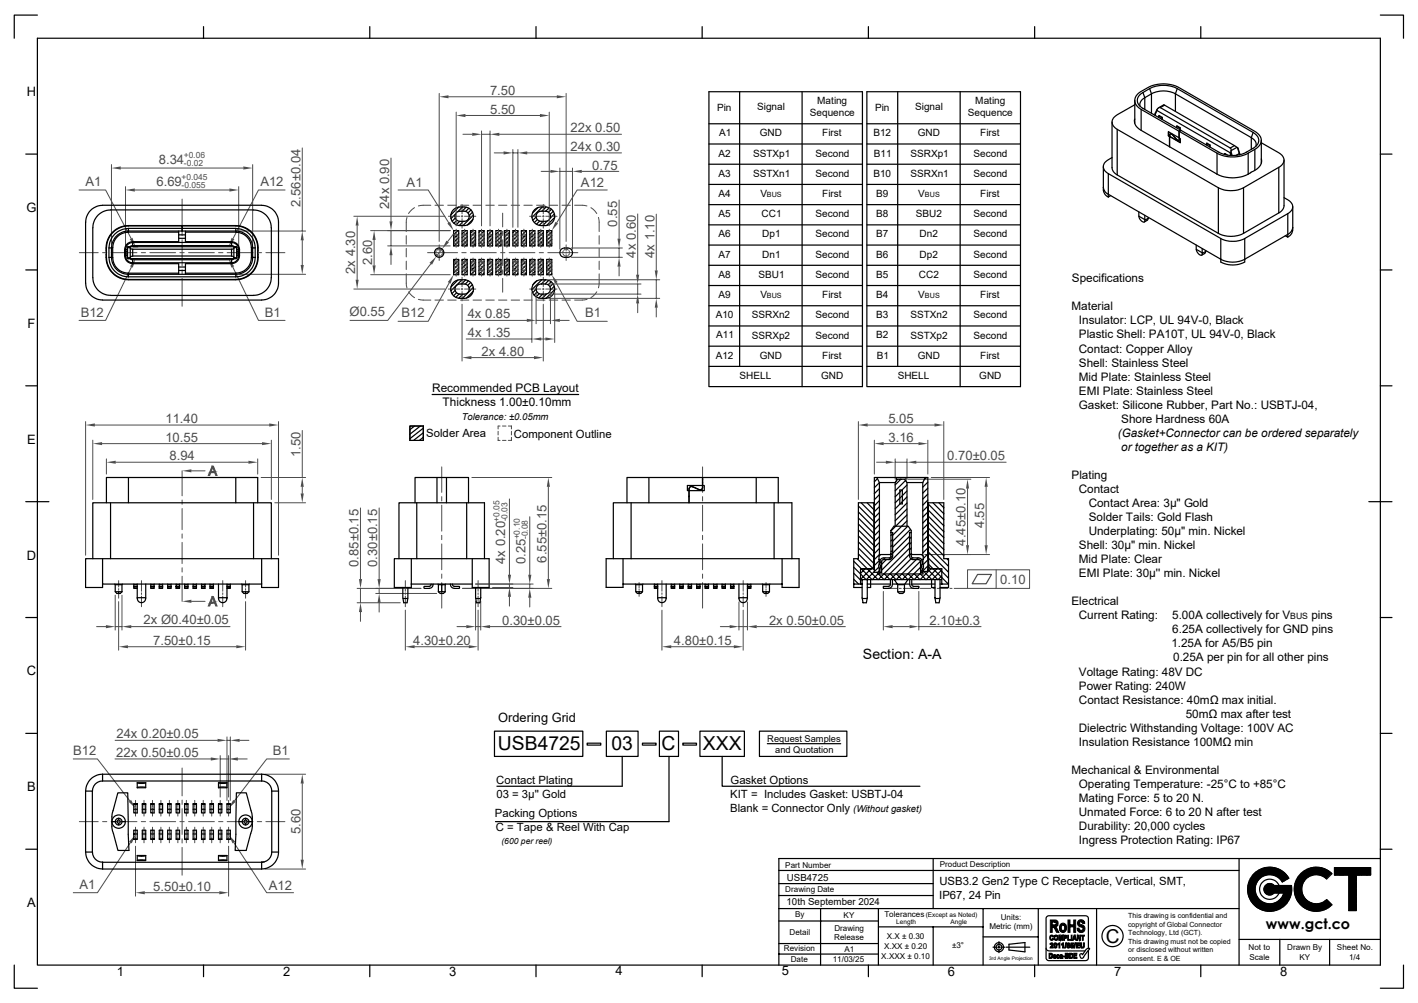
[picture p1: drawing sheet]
<svg xmlns="http://www.w3.org/2000/svg" width="297mm" height="210mm" viewBox="0 0 297 210" stroke-linecap="round" stroke-linejoin="round" font-family="sans-serif">
<defs><g id="words">
<g font-size="4">
<text x="104.3" y="157.1">USB4725</text>
<text x="128.1" y="157.1">03</text>
<text x="138.6" y="157.1">C</text>
<text x="147.2" y="157">XXX</text>
<text x="231.6" y="197.4">C</text>
</g>
<g font-size="3">
<text x="180.7" y="138">Section: A-A</text>
<text x="265.1" y="194.4">www.gct.co</text>
</g>
<g font-size="2.7">
<text x="5.6" y="20.1">H</text>
<text x="5.6" y="44.4">G</text>
<text x="5.8" y="68.6">F</text>
<text x="5.7" y="92.9">E</text>
<text x="5.6" y="117.2">D</text>
<text x="5.6" y="141.4">C</text>
<text x="104.4" y="151.2">Ordering Grid</text>
<text x="5.7" y="165.7">B</text>
<text x="5.7" y="189.9">A</text>
<text x="24.5" y="204.3">1</text>
<text x="59.3" y="204.3">2</text>
<text x="94.1" y="204.2">3</text>
<text x="128.9" y="204.2">4</text>
<text x="163.7" y="204.2">5</text>
<text x="198.5" y="204.2">6</text>
<text x="233.3" y="204.2">7</text>
<text x="268.2" y="204.2">8</text>
</g>
<g font-size="2.7" fill="#4b4b4b">
<text x="102.6" y="19.9">7.50</text>
<text x="102.7" y="23.8">5.50</text>
<text x="119.5" y="27.7">22x 0.50</text>
<text x="33.3" y="34.3">8.34</text>
<text x="119.5" y="31.6">24x 0.30</text>
<text x="124.1" y="35.5">0.75</text>
<text x="17.9" y="39">A1</text>
<text x="32.8" y="38.9">6.69</text>
<text x="54.5" y="39">A12</text>
<text x="85.2" y="39.1">A1</text>
<text x="121.7" y="39.1">A12</text>
<text x="62.9" y="43.3" transform="rotate(-90 62.9 43.3)">2.56±0.04</text>
<text x="81.5" y="43.8" transform="rotate(-90 81.5 43.8)">24x 0.90</text>
<text x="129.3" y="47.4" transform="rotate(-90 129.3 47.4)">0.55</text>
<text x="133.2" y="54" transform="rotate(-90 133.2 54)">4x 0.60</text>
<text x="74.4" y="57.3" transform="rotate(-90 74.4 57.3)">2x 4.30</text>
<text x="78" y="55.5" transform="rotate(-90 78 55.5)">2.60</text>
<text x="137.1" y="54" transform="rotate(-90 137.1 54)">4x 1.10</text>
<text x="16.9" y="66.3">B12</text>
<text x="55.4" y="66.3">B1</text>
<text x="73.2" y="66.3">Ø0.55</text>
<text x="84.1" y="66.3">B12</text>
<text x="98" y="66.7">4x 0.85</text>
<text x="98" y="70.6">4x 1.35</text>
<text x="122.6" y="66.3">B1</text>
<text x="100.9" y="74.5">2x 4.80</text>
<text x="34.7" y="88.6">11.40</text>
<text x="186.1" y="88.6">5.05</text>
<text x="34.6" y="92.5">10.55</text>
<text x="62.9" y="95.7" transform="rotate(-90 62.9 95.7)">1.50</text>
<text x="186.1" y="92.5">3.16</text>
<text x="35.5" y="96.4">8.94</text>
<text x="198.4" y="96.4">0.70±0.05</text>
<text x="206.2" y="110.6" transform="rotate(-90 206.2 110.6)">4.55</text>
<text x="75.1" y="118.7" transform="rotate(-90 75.1 118.7)">0.85±0.15</text>
<text x="79" y="118.7" transform="rotate(-90 79 118.7)">0.30±0.15</text>
<text x="105.8" y="118.1" transform="rotate(-90 105.8 118.1)">4x 0.20</text>
<text x="110" y="118.1" transform="rotate(-90 110 118.1)">0.25</text>
<text x="114.5" y="117.8" transform="rotate(-90 114.5 117.8)">6.55±0.15</text>
<text x="202.2" y="114.2" transform="rotate(-90 202.2 114.2)">4.45±0.10</text>
<text x="209.5" y="122.2">0.10</text>
<text x="30.1" y="130.7">2x Ø0.40±0.05</text>
<text x="105.2" y="130.8">0.30±0.05</text>
<text x="161.1" y="130.8">2x 0.50±0.05</text>
<text x="194.7" y="130.8">2.10±0.3</text>
<text x="32.1" y="135">7.50±0.15</text>
<text x="86.5" y="135">4.30±0.20</text>
<text x="141.1" y="135">4.80±0.15</text>
<text x="24.4" y="154.6">24x 0.20±0.05</text>
<text x="15.3" y="158.2">B12</text>
<text x="24.4" y="158.5">22x 0.50±0.05</text>
<text x="57.2" y="158.2">B1</text>
<text x="62.9" y="174.7" transform="rotate(-90 62.9 174.7)">5.60</text>
<text x="16.6" y="186.2">A1</text>
<text x="32.1" y="186.5">5.50±0.10</text>
<text x="56.3" y="186.3">A12</text>
</g>
<g font-size="2.5">
<text x="224.5" y="59.1">Specifications</text>
<text x="224.4" y="65">Material</text>
<text x="226" y="67.9">Insulator: LCP, UL 94V-0, Black</text>
<text x="226" y="70.9">Plastic Shell: PA10T, UL 94V-0, Black</text>
<text x="226" y="73.8">Contact: Copper Alloy</text>
<text x="226" y="76.8">Shell: Stainless Steel</text>
<text x="90.5" y="82.1">Recommended PCB Layout</text>
<text x="226" y="79.7">Mid Plate: Stainless Steel</text>
<text x="226" y="82.7">EMI Plate: Stainless Steel</text>
<text x="92.7" y="85">Thickness 1.00±0.10mm</text>
<text x="226" y="85.6">Gasket: Silicone Rubber, Part No.: USBTJ-04,</text>
<text x="234.8" y="88.6">Shore Hardness 60A</text>
<text x="234.1" y="91.5">(Gasket+Connector can be ordered separately</text>
<text x="234.8" y="94.5">or together as a KIT)</text>
<text x="224.4" y="100.3">Plating</text>
<text x="226" y="103.2">Contact</text>
<text x="228" y="106.2">Contact Area: 3µ&quot; Gold</text>
<text x="228" y="112.1">Underplating: 50µ&quot; min. Nickel</text>
<text x="228" y="109.1">Solder Tails: Gold Flash</text>
<text x="226" y="115">Shell: 30µ&quot; min. Nickel</text>
<text x="226" y="118">Mid Plate: Clear</text>
<text x="226" y="120.9">EMI Plate: 30µ'' min. Nickel</text>
<text x="224.4" y="126.7">Electrical</text>
<text x="226" y="129.7">Current Rating:</text>
<text x="245.5" y="129.7">5.00A collectively for V</text>
<text x="274.7" y="129.7">pins</text>
<text x="245.3" y="135.6">1.25A for A5/B5 pin</text>
<text x="245.5" y="132.6">6.25A collectively for GND pins</text>
<text x="226" y="141.5">Voltage Rating: 48V DC</text>
<text x="245.7" y="138.5">0.25A per pin for all other pins</text>
<text x="226" y="144.4">Power Rating: 240W</text>
<text x="226" y="147.3">Contact Resistance: 40mΩ max initial.</text>
<text x="226" y="153.3">Dielectric Withstanding Voltage: 100V AC</text>
<text x="248.4" y="150.3">50mΩ max after test</text>
<text x="226" y="156.2">Insulation Resistance 100MΩ min</text>
<text x="224.4" y="162.1">Mechanical &amp; Environmental</text>
<text x="226" y="165">Operating Temperature: -25°C to +85°C</text>
<text x="226" y="167.9">Mating Force: 5 to 20 N.</text>
<text x="226" y="170.9">Unmated Force: 6 to 20 N after test</text>
<text x="226" y="173.8">Durability: 20,000 cycles</text>
<text x="226" y="176.7">Ingress Protection Rating: IP67</text>
</g>
<g font-size="2.4">
<text x="89.3" y="91.4">Solder Area</text>
<text x="107.6" y="91.6">Component Outline</text>
<text x="103.9" y="164.2">Contact Plating</text>
<text x="104" y="167.1">03 = 3µ'' Gold</text>
<text x="153" y="167.1">KIT = Includes Gasket: USBTJ-04</text>
<text x="153" y="164.2">Gasket Options</text>
<text x="103.7" y="171.1">Packing Options</text>
<text x="103.8" y="174">C = Tape &amp; Reel With Cap</text>
<text x="153" y="169.9">Blank = Connector Only</text>
<text x="196.8" y="185.3">USB3.2 Gen2 Type C Receptacle, Vertical, SMT,</text>
<text x="196.7" y="188.2">IP67, 24 Pin</text>
</g>
<g font-size="2.1">
<text x="150.2" y="23.3">Pin</text>
<text x="158.6" y="23.1">Signal</text>
<text x="171.2" y="21.8">Mating</text>
<text x="183.3" y="23.3">Pin</text>
<text x="191.7" y="23.1">Signal</text>
<text x="204.3" y="21.8">Mating</text>
<text x="150.6" y="28.5">A1</text>
<text x="159.2" y="28.6">GND</text>
<text x="169.6" y="24.3">Sequence</text>
<text x="172.2" y="28.5">First</text>
<text x="182.9" y="28.5">B12</text>
<text x="192.2" y="28.6">GND</text>
<text x="202.7" y="24.3">Sequence</text>
<text x="205.3" y="28.5">First</text>
<text x="150.5" y="32.8">A2</text>
<text x="157.7" y="32.8">SSTXp1</text>
<text x="170.8" y="32.8">Second</text>
<text x="183" y="32.8">B11</text>
<text x="190.7" y="32.8">SSRXp1</text>
<text x="203.9" y="32.8">Second</text>
<text x="150.5" y="37">A3</text>
<text x="150.5" y="41.2">A4</text>
<text x="157.7" y="37">SSTXn1</text>
<text x="159.3" y="41.2">V</text>
<text x="170.8" y="37">Second</text>
<text x="172.2" y="41.2">First</text>
<text x="182.9" y="37">B10</text>
<text x="183.5" y="41.2">B9</text>
<text x="190.7" y="37">SSRXn1</text>
<text x="192.3" y="41.2">V</text>
<text x="203.9" y="37">Second</text>
<text x="205.3" y="41.2">First</text>
<text x="150.5" y="45.5">A5</text>
<text x="159.5" y="45.5">CC1</text>
<text x="170.8" y="45.5">Second</text>
<text x="183.5" y="45.5">B8</text>
<text x="191.8" y="45.5">SBU2</text>
<text x="203.9" y="45.5">Second</text>
<text x="150.5" y="49.7">A6</text>
<text x="150.5" y="53.9">A7</text>
<text x="159.7" y="49.7">Dp1</text>
<text x="159.7" y="53.9">Dn1</text>
<text x="170.8" y="49.7">Second</text>
<text x="170.8" y="54">Second</text>
<text x="183.5" y="49.7">B7</text>
<text x="183.5" y="53.9">B6</text>
<text x="192.6" y="49.7">Dn2</text>
<text x="192.6" y="53.9">Dp2</text>
<text x="203.9" y="49.7">Second</text>
<text x="203.9" y="54">Second</text>
<text x="150.5" y="58.2">A8</text>
<text x="158.9" y="58.2">SBU1</text>
<text x="170.8" y="58.2">Second</text>
<text x="183.5" y="58.2">B5</text>
<text x="192.5" y="58.2">CC2</text>
<text x="203.9" y="58.2">Second</text>
<text x="150.5" y="62.4">A9</text>
<text x="159.3" y="62.4">V</text>
<text x="172.2" y="62.4">First</text>
<text x="183.5" y="62.4">B4</text>
<text x="192.3" y="62.4">V</text>
<text x="205.3" y="62.4">First</text>
<text x="149.9" y="66.6">A10</text>
<text x="150" y="70.9">A11</text>
<text x="157.5" y="66.7">SSRXn2</text>
<text x="157.5" y="70.9">SSRXp2</text>
<text x="170.8" y="66.7">Second</text>
<text x="170.8" y="70.9">Second</text>
<text x="183.5" y="66.6">B3</text>
<text x="183.5" y="70.9">B2</text>
<text x="190.7" y="66.7">SSTXn2</text>
<text x="190.7" y="70.9">SSTXp2</text>
<text x="203.9" y="66.7">Second</text>
<text x="203.9" y="70.9">Second</text>
<text x="149.9" y="75.1">A12</text>
<text x="159.2" y="75.1">GND</text>
<text x="172.2" y="75.1">First</text>
<text x="183.6" y="75.1">B1</text>
<text x="192.2" y="75.1">GND</text>
<text x="205.3" y="75.1">First</text>
<text x="154.9" y="79.4">SHELL</text>
<text x="172" y="79.4">GND</text>
<text x="188" y="79.4">SHELL</text>
<text x="205.1" y="79.4">GND</text>
</g>
<g font-size="2">
<text x="96.7" y="88">Tolerance: ±0.05mm</text>
<text x="178.7" y="169.9">(Without gasket)</text>
<text x="164.8" y="184.4">USB4725</text>
<text x="164.7" y="189.4">10th September 2024</text>
</g>
<g font-size="1.9">
<text x="160.7" y="155.3">Request Samples</text>
<text x="162.3" y="157.6">and Quotation</text>
</g>
<g font-size="1.8" fill="#4b4b4b">
<text x="38.5" y="33.1">+0.06</text>
<text x="38.5" y="34.8">-0.02</text>
<text x="38" y="37.7">+0.045</text>
<text x="38" y="39.4">-0.055</text>
<text x="104.6" y="109.2" transform="rotate(-90 104.6 109.2)">+0.05</text>
<text x="106.3" y="109.2" transform="rotate(-90 106.3 109.2)">-0.03</text>
<text x="108.9" y="113" transform="rotate(-90 108.9 113)">+0.10</text>
<text x="110.6" y="112.9" transform="rotate(-90 110.6 112.9)">-0.08</text>
</g>
<g font-size="1.8">
<text x="270.3" y="129.7">BUS</text>
<text x="105" y="176.8">(600 per reel)</text>
</g>
<g font-size="1.7">
<text x="164.5" y="181.7">Part Number</text>
<text x="196.8" y="181.6">Product Description</text>
<text x="164.5" y="186.8">Drawing Date</text>
<text x="166.5" y="192">By</text>
<text x="185.2" y="191.9">Tolerances</text>
<text x="165.4" y="195.8">Detail</text>
<text x="174.7" y="196.8">Release</text>
<text x="174.8" y="194.8">Drawing</text>
<text x="176.7" y="192.2">KY</text>
<text x="185.7" y="196.6">X.X ± 0.30</text>
<text x="207.2" y="194.5">Metric (mm)</text>
<text x="209.6" y="192.6">Units:</text>
<text x="164.2" y="199.2">Revision</text>
<text x="165.6" y="201.4">Date</text>
<text x="174.4" y="201.4">11/03/25</text>
<text x="176.9" y="199.2">A1</text>
<text x="184.6" y="200.7">X.XXX ± 0.10</text>
<text x="185.2" y="198.7">X.XX ± 0.20</text>
<text x="199.4" y="198.6">±3°</text>
<text x="261.5" y="199">Not to</text>
<text x="261.7" y="200.9">Scale</text>
<text x="269.6" y="199">Drawn By</text>
<text x="272.2" y="200.9">KY</text>
<text x="280" y="199">Sheet No.</text>
<text x="282.6" y="200.9">1/4</text>
</g>
<g font-size="1.5">
<text x="160.6" y="41.2">BUS</text>
<text x="193.7" y="41.2">BUS</text>
<text x="160.6" y="62.4">BUS</text>
<text x="193.7" y="62.4">BUS</text>
<text x="236.3" y="194">copyright of Global Connector</text>
<text x="236.3" y="192.2">This drawing is confidential and</text>
<text x="236.3" y="195.8">Technology, Ltd (GCT).</text>
<text x="236.3" y="197.6">This drawing must not be copied</text>
<text x="236.3" y="201.2">consent. E &amp; OE</text>
<text x="236.3" y="199.4">or disclosed without written</text>
</g>
<g font-size="1.4">
<text x="193.9" y="191.9">(Except as Noted)</text>
<text x="187.7" y="193.6">Length</text>
<text x="199.1" y="193.6">Angle</text>
</g>
<text font-size="1" x="207.2" y="200.9">3rd Angle Projection</text>
</g></defs>
<g fill="none" stroke="#4b4b4b" stroke-width=".21">
<path d="M16.6 52.9h4M21.5 52.9h.9M23.3 52.9h5.4M29.6 52.9h.9M31.4 52.9h5.4M37.7 52.9h.9M38.1 41.7v5.8M38.1 48.4v.9M38.1 50.2v5.4M38.1 56.5v.9M38.1 58.3v5.8M39.5 52.9h5.4"/>
<path d="M45.8 52.9h.9M47.6 52.9h5.4M53.9 52.9h.9M55.7 52.9h4"/>
</g>
<path d="M27.2 50.1l.5-.3 .7 1.9z" fill="#4b4b4b"/>
<path d="M16.6 39.8h5.5l5.4 10.1" fill="none" stroke="#4b4b4b" stroke-width=".21"/>
<path d="M48.5 49.8l.6 .3-1.2 1.6z" fill="#4b4b4b"/>
<path d="M59.7 39.8h-5.6l-5.3 10.1" fill="none" stroke="#4b4b4b" stroke-width=".21"/>
<path d="M47.9 54.1l1.1 1.7-.5 .2z" fill="#4b4b4b"/>
<path d="M48.7 55.9l5.4 11.2h5.6" fill="none" stroke="#4b4b4b" stroke-width=".21"/>
<path d="M28.4 54.1l-.6 1.9-.6-.2z" fill="#4b4b4b"/>
<g fill="none" stroke="#4b4b4b" stroke-width=".21">
<path d="M23.3 34.5v16.7M25.3 35.2h25.7M52.9 34.5v16.7M27.5 55.9l-5.4 11.2h-5.5M38.1 98.6v5.2M92.5 97.8v5.3M147.2 97.8v5.3M38.1 104.7v.9M38.1 106.5v4.4M38.1 111.8v.9M38.1 113.6v4.4M38.1 118.9v.9"/>
<path d="M92.5 104v.9M92.5 105.8v5.4M92.5 112.1v.9M92.5 113.9v5.4M147.2 104v.9M147.2 105.8v5.4M147.2 112.1v.9M147.2 113.9v5.4M29.6 121.6v2.2M29.6 124.1v.4M29.6 124.8v2.2M38.1 120.7v5.2"/>
<path d="M46.7 121.6v2.2M46.7 124.1v.4M46.7 124.8v2.2M84.9 121.6v2.2M84.9 124.1v.4M84.9 124.8v2.2M92.5 120.2v.9M92.5 122v5.3M100.1 121.6v2.2M100.1 124.1v.4M100.1 124.8v2.2M133.9 122v1.1"/>
<path d="M133.9 123.3v.2M133.9 123.7v1.2M138.6 121.6v2.2M138.6 124.1v.4M138.6 124.8v2.2M147.2 120.2v.9M147.2 122v5.3M155.7 121.6v2.2M155.7 124.1v.4M155.7 124.8v2.2M160.4 122v1.1M160.4 123.3v.2"/>
<path d="M160.4 123.7v1.2"/>
</g>
<g fill="#4b4b4b">
<path d="M23.3 35.2l2-.4v.7z"/>
<path d="M51 34.8l1.9 .4-1.9 .3z"/>
</g>
<path d="M63.3 31v17.4M50.1 48.4h13.9M50.1 57.4h13.9M63.3 50.3v5.2" fill="none" stroke="#4b4b4b" stroke-width=".21"/>
<g fill="#4b4b4b">
<path d="M63 55.5h.6l-.3 1.9z"/>
<path d="M63.3 48.4l.3 1.9h-.6z"/>
</g>
<path d="M19.4 92.2v12.4M21.4 92.9h33.5M56.8 92.2v12.4" fill="none" stroke="#4b4b4b" stroke-width=".21"/>
<g fill="#4b4b4b">
<path d="M19.4 92.9l2-.3v.6z"/>
<path d="M54.9 92.6l1.9 .3-1.9 .3z"/>
</g>
<path d="M22.3 96.1v3.2M24.2 96.8h27.8M54 96.1v3.2" fill="none" stroke="#4b4b4b" stroke-width=".21"/>
<g fill="#4b4b4b">
<path d="M22.3 96.8l1.9-.3v.6z"/>
<path d="M52 96.5l2 .3-2 .3z"/>
</g>
<path d="M54.7 100h9.3M63.3 90.1v9.9M57.6 105.3h6.4M63.3 101.9v1.4" fill="none" stroke="#4b4b4b" stroke-width=".21"/>
<g fill="#4b4b4b">
<path d="M63 103.3h.6l-.3 2z"/>
<path d="M63.3 100l.3 1.9h-.6z"/>
</g>
<path d="M24.8 121.6v1.3M24.8 123.2v.4M24.8 123.9v1.3M24.8 126v10.1M26.8 135.4h22.7M51.4 121.6v1.3M51.4 123.2v.4M51.4 123.9v1.3M51.4 126v10.1" fill="none" stroke="#4b4b4b" stroke-width=".21"/>
<g fill="#4b4b4b">
<path d="M24.8 135.4l2-.3v.6z"/>
<path d="M49.5 135.1l1.9 .3-1.9 .3z"/>
</g>
<path d="M138.6 127.7v8.4M140.6 135.4h13.1M155.7 127.7v8.4" fill="none" stroke="#4b4b4b" stroke-width=".21"/>
<g fill="#4b4b4b">
<path d="M138.6 135.4l2-.3v.6z"/>
<path d="M153.7 135.1l2 .3-2 .3z"/>
</g>
<g fill="none" stroke="#4b4b4b" stroke-width=".21">
<path d="M16.6 172h4M21.5 172h.9M23.3 172h5.4M28.4 167.6v1.3M28.4 169.1v.2M28.4 169.6v1.3M28.4 173.2v1.3M28.4 174.7v.2M28.4 175.2v1.3M28.4 177.2v10.4M29.6 172h.9M30.2 167.6v1.3"/>
<path d="M30.2 169.1v.2M30.2 169.6v1.3M30.2 173.2v1.3M30.2 174.7v.2M30.2 175.2v1.3M31.4 172h5.4M31.9 167.6v1.3M31.9 169.1v.2M31.9 169.6v1.3M31.9 173.2v1.3M31.9 174.7v.2M31.9 175.2v1.3"/>
<path d="M33.7 167.6v1.3M33.7 169.1v.2M33.7 169.6v1.3M33.7 173.2v1.3M33.7 174.7v.2M33.7 175.2v1.3M35.5 167.6v1.3M35.5 169.1v.2M35.5 169.6v1.3M35.5 173.2v1.3M35.5 174.7v.2M35.5 175.2v1.3"/>
<path d="M37.3 167.6v1.3M37.3 169.1v.2M37.3 169.6v1.3M37.3 173.2v1.3M37.3 174.7v.2M37.3 175.2v1.3M37.7 172h.9M38.1 160.8v5.8M38.1 167.5v.9M38.1 169.3v5.4M38.1 175.6v.9M38.1 177.4v5.8"/>
<path d="M39 167.6v1.3M39 169.1v.2M39 169.6v1.3M39 173.2v1.3M39 174.7v.2M39 175.2v1.3M39.5 172h5.4M40.8 167.6v1.3M40.8 169.1v.2M40.8 169.6v1.3M40.8 173.2v1.3M40.8 174.7v.2"/>
<path d="M40.8 175.2v1.3M42.6 167.6v1.3M42.6 169.1v.2M42.6 169.6v1.3M42.6 173.2v1.3M42.6 174.7v.2M42.6 175.2v1.3M44.3 167.6v1.3M44.3 169.1v.2M44.3 169.6v1.3M44.3 173.2v1.3M44.3 174.7v.2"/>
<path d="M44.3 175.2v1.3M45.8 172h.9M46.1 167.6v1.3M46.1 169.1v.2M46.1 169.6v1.3M46.1 173.2v1.3M46.1 174.7v.2M46.1 175.2v1.3M47.6 172h5.4M47.9 167.6v1.3M47.9 169.1v.2M47.9 169.6v1.3"/>
<path d="M47.9 173.2v1.3M47.9 174.7v.2M47.9 175.2v1.3M47.9 177.2v10.4M53.9 172h.9M55.7 172h4M30.3 186.9h15.6"/>
</g>
<g fill="#4b4b4b">
<path d="M28.4 186.9l1.9-.3v.6z"/>
<path d="M45.9 186.6l2 .3-2 .3z"/>
</g>
<path d="M24.1 158.9h20.1M46.1 158.2v8.7M46.1 158.9h1.8M47.9 158.2v8.7M49.8 158.9h2" fill="none" stroke="#4b4b4b" stroke-width=".21"/>
<g fill="#4b4b4b">
<path d="M47.9 158.9l1.9-.3v.6z"/>
<path d="M44.2 158.6l1.9 .3-1.9 .3z"/>
</g>
<path d="M24.1 155h21.5M47.5 154.3v13.3M47.5 155h.7M48.2 154.3v13.3M50.2 155h1.9" fill="none" stroke="#4b4b4b" stroke-width=".21"/>
<g fill="#4b4b4b">
<path d="M48.2 155l2-.3v.6z"/>
<path d="M45.6 154.7l1.9 .3-1.9 .3z"/>
</g>
<path d="M98.8 100h16.8M114.9 101.9v19.3M96.9 123.2h18.7" fill="none" stroke="#4b4b4b" stroke-width=".21"/>
<g fill="#4b4b4b">
<path d="M114.9 100l.3 1.9h-.7z"/>
<path d="M114.5 121.2h.7l-.3 2z"/>
</g>
<path d="M111 108.2v12.1M96.9 123.2h14.8M99.6 122.3h12.1M111 122.3v.9M111 125.1v2" fill="none" stroke="#4b4b4b" stroke-width=".21"/>
<g fill="#4b4b4b">
<path d="M111 123.2l.3 1.9h-.7z"/>
<path d="M110.6 120.3h.7l-.3 2z"/>
</g>
<path d="M84.9 127.7v8.4M86.8 135.4h11.4M100.1 127.7v8.4" fill="none" stroke="#4b4b4b" stroke-width=".21"/>
<g fill="#4b4b4b">
<path d="M84.9 135.4l1.9-.3v.6z"/>
<path d="M98.2 135.1l1.9 .3-1.9 .3z"/>
</g>
<path d="M95.7 131.2h2M99.6 125.8v6.1M99.6 131.2h1.1M100.7 125.8v6.1M102.6 131.2h14.9" fill="none" stroke="#4b4b4b" stroke-width=".21"/>
<g fill="#4b4b4b">
<path d="M97.7 130.9l1.9 .3-1.9 .3z"/>
<path d="M100.7 131.2l1.9-.3v.6z"/>
</g>
<path d="M150.9 131.2h1.9M154.8 126v5.9M154.8 131.2h1.7M156.5 126v5.9M158.5 131.2h18.6" fill="none" stroke="#4b4b4b" stroke-width=".21"/>
<g fill="#4b4b4b">
<path d="M152.8 130.9l2 .3-2 .3z"/>
<path d="M156.5 131.2l2-.3v.6z"/>
</g>
<path d="M17.9 88.3v28M19.9 89h36.5M58.3 88.3v28" fill="none" stroke="#4b4b4b" stroke-width=".21"/>
<g fill="#4b4b4b">
<path d="M17.9 89l2-.3v.6z"/>
<path d="M56.4 88.7l1.9 .3-1.9 .3z"/>
</g>
<path d="M204.7 120.3h3l-1.2 1.9h-2.9z" fill="none" stroke="#4b4b4b" stroke-width=".25"/>
<g fill="none" stroke="#4b4b4b" stroke-width=".21">
<path d="M97 28.1h1.9M100.9 27.4v19.9M100.9 28.1h1.7M102.6 27.4v19.9M104.6 28.1h25.6M89.6 52.9h6.2M92 51.3v1.2M92 52.8v.2M92 53.3v1.2M93.9 45.3h2.4M95.5 48v1.4M95.5 49.7v.4"/>
<path d="M95.5 50.4v1.4M95.5 54v1.4M95.5 55.7v.4M95.5 56.4v1.4M96.6 45.3h.3M96.7 52.9h.9M96.8 42.8v2M96.8 45.1v.4M96.8 45.8v2M96.8 58v2M97.3 45.3h2.4M97.3 48v1.4"/>
<path d="M97.3 49.7v.4M97.3 50.4v1.4M97.3 54v1.4M97.3 55.7v.4M97.3 56.4v1.4M98.5 52.9h5.4M99.1 48v1.4M99.1 49.7v.4M99.1 50.4v1.4M99.1 54v1.4M99.1 55.7v.4M99.1 56.4v1.4"/>
<path d="M100.9 48v1.4M100.9 49.7v.4M100.9 50.4v1.4M100.9 54v1.4M100.9 55.7v.4M100.9 56.4v1.4M102.6 48v1.4M102.6 49.7v.4M102.6 50.4v1.4M102.6 54v1.4M102.6 55.7v.4M102.6 56.4v1.4"/>
<path d="M104.4 48v1.4M104.4 49.7v.4M104.4 50.4v1.4M104.4 54v1.4M104.4 55.7v.4M104.4 56.4v1.4M104.8 52.9h.9M105.3 44.6v2.9M105.3 48.4v.9M105.3 50.2v5.4M105.3 56.5v.9M105.3 58.3v2.9"/>
<path d="M106.2 48v1.4M106.2 49.7v.4M106.2 50.4v1.4M106.2 54v1.4M106.2 55.7v.4M106.2 56.4v1.4M106.6 52.9h5.4M107.9 48v1.4M107.9 49.7v.4M107.9 50.4v1.4M107.9 54v1.4M107.9 55.7v.4"/>
<path d="M107.9 56.4v1.4M109.7 48v1.4M109.7 49.7v.4M109.7 50.4v1.4M109.7 54v1.4M109.7 55.7v.4M109.7 56.4v1.4M110.9 45.3h2.4M111.5 48v1.4M111.5 49.7v.4M111.5 50.4v1.4M111.5 54v1.4"/>
<path d="M111.5 55.7v.4M111.5 56.4v1.4M112.9 52.9h.9M113.3 48v1.4M113.3 49.7v.4M113.3 50.4v1.4M113.3 54v1.4M113.3 55.7v.4M113.3 56.4v1.4M113.6 45.3h.4M113.8 42.8v2M113.8 45.1v.4"/>
<path d="M113.8 45.8v2M113.8 58v2M114.3 45.3h2.4M114.7 52.9h6.3M115 48v1.4M115 49.7v.4M115 50.4v1.4M115 54v1.4M115 55.7v.4M115 56.4v1.4M118.6 51.3v1.2M118.6 52.8v.2"/>
<path d="M118.6 53.3v1.2M93.9 60.5h2.4M96.6 60.5h.3M96.8 60.4v.3M96.8 61v2M97.3 60.5h2.4M110.9 60.5h2.4M113.6 60.5h.4M113.8 60.4v.3M113.8 61v2M114.3 60.5h2.4M202.6 119.3h13v3.9h-13z"/>
<path d="M208.6 119.3v3.9M185.1 123.2h2.8M188.3 123.2h.5M189.2 123.2h2.2M191.9 123.2h.4M192.8 123.2h2.2M195.4 123.2h.5M196.3 123.2h2.2M199 123.2h.4M199.9 123.2h2.7"/>
</g>
<g fill="none" stroke="#000" stroke-width=".25">
<path d="M95 43.9a3 3 0 0 1 3.6 0 1.95 1.95 0 0 1 .4 2.1 1.95 1.95 0 0 1-1.8 1.2 2.17 2.17 0 0 1-2.8-1.9l.2-.9zM95 59.1a3 3 0 0 1 3.6 0 1.95 1.95 0 0 1 .4 2.2 1.95 1.95 0 0 1-1.8 1.2 2.17 2.17 0 0 1-2.8-2l.2-.9zM95 48.3h1.1v3.2h-1.1zM95 54.3h1.1v3.2h-1.1zM95.1 48.3l-.1 .1M95.4 45.7l-.7 .6M95.4 44.9l-1 .9M95.4 54.3l-.4 .5M95.5 44.7l.6-.5h1.1a1.06 1.06 0 0 1 1.1 1.1 1.06 1.06 0 0 1-1.1 1h-.8a1.06 1.06 0 0 1-.9-1.6zM95.5 59.9l.6-.4h1.1a1.06 1.06 0 0 1 1.1 1 1.06 1.06 0 0 1-1.1 1.1h-.8a1.06 1.06 0 0 1-.9-1.7zM95.7 46.1l-.6 .6M95.9 48.3l-.9 .9"/>
<path d="M95.9 58.6l-1.5 1.5M96.1 43.4l-1.7 1.6M96.1 48.9l-1.1 1.1M96.1 49.7l-1.1 1.1M96.1 50.5l-1 1M96.1 51.3l-.2 .2M96.1 54.5l-1.1 1M96.1 55.3l-1.1 1.1M96.1 56.1l-1.1 1M96.1 56.9l-.7 .6M96.3 46.3l-.8 .8M96.8 58.6l-2.4 2.3"/>
<path d="M96.8 48.3h1.1v3.2h-1.1zM96.8 54.3h1.1v3.2h-1.1zM96.9 43.3l-1 1M97 46.3l-.8 .9M97 54.3l-.2 .3M97.5 48.3l-.7 .7M97.5 58.6l-.8 .9M97.6 43.4l-.8 .8M97.8 54.3l-1 1.1M97.9 49.5l-1.1 1.1M97.9 48.7l-1.1 1.1M97.9 50.3l-1.1 1.1"/>
<path d="M97.9 51.1l-.4 .4M97.9 55.1l-1.1 1.1M97.9 55.9l-1.1 1.1M97.9 56.7l-.9 .8M97.9 57.5h-.1M98.1 58.8l-.6 .7M98.2 43.6l-.7 .7M98.6 48.3h1v3.2h-1zM98.6 54.3h1v3.2h-1zM98.6 59.1l-.6 .7M98.6 54.3v.1M98.7 43.9l-.7 .7"/>
<path d="M98.9 59.6l-.6 .7M99 44.4l-.7 .7M99.1 45.9l-1.2 1.2M99.1 48.3l-.5 .5M99.1 51.5h.1M99.2 45l-2.2 2.2M99.4 54.3l-.8 .9M99.6 49.3l-1 1.1M99.6 48.6l-1 1M99.6 50.1l-1 1.1M99.6 50.9l-.5 .6M99.6 54.9l-1 1.1"/>
<path d="M99.6 55.7l-1 1.1M99.6 56.5l-1 1M99.6 57.3l-.2 .2M100.3 48.3h1.1v3.2h-1.1zM100.3 54.3h1.1v3.2h-1.1zM100.7 48.3l-.4 .3M101 54.3l-.7 .7M101.4 50l-1.1 1M101.4 48.4l-1.1 1M101.4 49.2l-1.1 1M101.4 50.8l-.7 .7M101.4 54.7l-1.1 1.1"/>
<path d="M101.4 55.5l-1.1 1.1M101.4 56.3l-1.1 1.1M101.4 57.1l-.4 .4M102.1 48.3h1.1v3.2h-1.1zM102.1 54.3h1.1v3.2h-1.1zM102.3 48.3l-.2 .2M102.6 54.3l-.5 .5M103.1 48.3l-1 1M103.2 49l-1.1 1M103.2 49.8l-1.1 1M103.2 50.6l-.9 .9M103.2 51.4l-.1 .1"/>
<path d="M103.2 54.6l-1.1 1M103.2 55.4l-1.1 1M103.2 56.2l-1.1 1M103.2 56.9l-.6 .6M103.9 48.3h1v3.2h-1zM103.9 54.3h1v3.2h-1zM104.2 54.3l-.3 .3M104.6 48.3l-.7 .8M104.9 48.8l-1 1.1M104.9 49.6l-1 1.1M104.9 50.4l-1 1.1M104.9 51.2l-.3 .3"/>
<path d="M104.9 54.4l-1 1M104.9 55.2l-1 1M104.9 56l-1 1M104.9 56.8l-.7 .7M105.6 48.3h1.1v3.2h-1.1zM105.6 54.3h1.1v3.2h-1.1zM105.8 54.3l-.2 .2M106.3 48.3l-.7 .6M106.6 54.3l-1 1M106.7 48.6l-1.1 1.1M106.7 49.4l-1.1 1.1M106.7 50.2l-1.1 1.1"/>
<path d="M106.7 51l-.5 .5M106.7 55l-1.1 1.1M106.7 55.8l-1.1 1.1M106.7 56.6l-.9 .9M106.7 57.4l-.1 .1M107.4 48.3h1.1v3.2h-1.1zM107.4 54.3h1.1v3.2h-1.1zM107.8 48.3l-.4 .4M108.2 54.3l-.8 .8M108.5 50.8l-.7 .7M108.5 48.5l-1.1 1M108.5 49.2l-1.1 1.1"/>
<path d="M108.5 50l-1.1 1.1M108.5 54.8l-1.1 1.1M108.5 55.6l-1.1 1.1M108.5 56.4l-1.1 1.1M108.5 57.2l-.3 .3M109.2 48.3h1.1v3.2h-1.1zM109.2 54.3h1.1v3.2h-1.1zM109.4 48.3l-.2 .2M109.8 54.3l-.6 .6M110.2 48.3l-1 1M110.3 50.7l-.9 .8M110.3 49.1l-1.1 1"/>
<path d="M110.3 49.9l-1.1 1M110.3 51.4l-.1 .1M110.3 54.6l-1.1 1.1M110.3 55.4l-1.1 1.1M110.3 56.2l-1.1 1.1M110.3 57l-.5 .5M111 48.3h1v3.2h-1zM111 54.3h1v3.2h-1zM111 48.3v.1M111.4 54.3l-.4 .4M111.8 48.3l-.8 .9M112 43.9a3.1 3.1 0 0 1 3.4-.2 1.95 1.95 0 0 1 .7 2.2 1.95 1.95 0 0 1-1.9 1.3 2.21 2.21 0 0 1-2.8-1.6l.1-.9z"/>
<path d="M112 59.1a3.1 3.1 0 0 1 3.4-.1 1.95 1.95 0 0 1 .7 2.1 1.95 1.95 0 0 1-1.9 1.4 2.21 2.21 0 0 1-2.8-1.7l.1-.9zM112 54.4l-1 1.1M112 55.3l-1 1M112 48.9l-1 1M112 49.7l-1 1M112 50.5l-1 1M112 51.3l-.2 .2M112 56l-1 1.1M112 56.8l-.6 .7M112.3 45.4l-.7 .7M112.5 44.7l.6-.5h1.1a1.06 1.06 0 0 1 1.1 1.1 1.06 1.06 0 0 1-1.1 1h-.9a1.06 1.06 0 0 1-.8-1.6zM112.5 59.9l.6-.4h1.1a1.06 1.06 0 0 1 1.1 1 1.06 1.06 0 0 1-1.1 1.1h-.9a1.06 1.06 0 0 1-.8-1.7z"/>
<path d="M112.5 58.8l-.9 .8M112.5 46l-.6 .6M112.7 43.4l-1.2 1.2M112.7 48.3h1.1v3.2h-1.1zM112.7 54.3h1.1v3.2h-1.1zM113 54.3l-.3 .2M113 46.3l-.6 .7M113.4 48.3l-.7 .7M113.5 58.6l-2.1 2M113.6 43.3l-2.2 2.2M113.7 54.3l-1 1M113.8 46.3l-.9 .9"/>
<path d="M113.8 55.1l-1.1 1M113.8 48.7l-1.1 1.1M113.8 49.5l-1.1 1.1M113.8 50.3l-1.1 1.1M113.8 51.1l-.4 .4M113.8 55.9l-1.1 1M113.8 56.7l-.9 .8M113.8 57.5h-.1M114.3 58.6l-.9 .9M114.4 43.3l-.9 .9M114.5 48.3h1.1v3.2h-1.1zM114.5 54.3h1.1v3.2h-1.1z"/>
<path d="M114.6 54.3l-.1 .1M114.6 46.3l-.9 .9M114.9 58.7l-.7 .8M115 48.3l-.5 .5M115 43.5l-.7 .7M115.3 54.3l-.8 .8M115.4 59l-.6 .6M115.5 43.8l-.6 .6M115.6 56.5l-1.1 1M115.6 48.5l-1.1 1.1M115.6 49.3l-1.1 1.1M115.6 50.1l-1.1 1.1"/>
<path d="M115.6 50.9l-.6 .6M115.6 54.9l-1.1 1M115.6 55.7l-1.1 1.1M115.6 57.3l-.3 .2M115.8 59.4l-.6 .6M115.9 44.2l-.7 .7M116.1 59.9l-.8 .9M116.1 44.8l-.9 .9M116.2 45.5l-1.7 1.7M95.3 60.8l-.7 .7M95.6 61.3l-.6 .6M96.2 61.6l-.7 .7"/>
<path d="M96.9 61.6l-.8 .8M99.1 61l-1.4 1.4M99.1 60.2l-2.3 2.3M112.3 60.5l-.7 .8M112.5 61.2l-.6 .6M112.9 61.5l-.6 .7M113.6 61.6l-.8 .8M114.5 61.6l-.9 .9M116.2 60.6l-1.8 1.9"/>
</g>
<g fill="#4b4b4b">
<path d="M98.9 27.8l2 .3-2 .4z"/>
<path d="M102.6 28.1l2-.3v.7z"/>
</g>
<path d="M103.5 32h2M107.4 31.3v16.3M107.4 32h1.1M108.5 31.3v16.3M110.4 32h19.8" fill="none" stroke="#4b4b4b" stroke-width=".21"/>
<g fill="#4b4b4b">
<path d="M105.5 31.7l1.9 .3-1.9 .3z"/>
<path d="M108.5 32l1.9-.3v.6z"/>
</g>
<path d="M97.6 71h13.8M111.4 61.2v10.5M113.3 71h.9M116.2 61.2v10.5" fill="none" stroke="#4b4b4b" stroke-width=".21"/>
<g fill="#4b4b4b">
<path d="M114.2 70.7l2 .3-2 .3z"/>
<path d="M111.4 71l1.9-.3v.6z"/>
</g>
<path d="M97.6 67.1h12.7M112.3 61.2v6.6M112.3 67.1h3M115.3 61.2v6.6M117.3 67.1h1.9" fill="none" stroke="#4b4b4b" stroke-width=".21"/>
<g fill="#4b4b4b">
<path d="M115.3 67.1l2-.4v.7z"/>
<path d="M110.3 66.7l2 .4-2 .3z"/>
</g>
<path d="M115 58.6h23.2M137.5 44.8v11.8M137.5 58.6v3.9M115 62.5h23.2M137.5 64.4v2" fill="none" stroke="#4b4b4b" stroke-width=".21"/>
<g fill="#4b4b4b">
<path d="M137.5 62.5l.3 1.9h-.7z"/>
<path d="M137.1 56.6h.7l-.3 2z"/>
</g>
<path d="M119.7 53.9h10.7M119.7 51.9h10.7M129.7 41.9v8.1M129.7 51.9v2M129.7 55.8v2" fill="none" stroke="#4b4b4b" stroke-width=".21"/>
<g fill="#4b4b4b">
<path d="M129.7 53.9l.3 1.9h-.7z"/>
<path d="M129.3 50h.7l-.3 1.9z"/>
</g>
<path d="M77.6 48.3h16.7M77.6 57.5h16.7M78.4 50.2v5.4" fill="none" stroke="#4b4b4b" stroke-width=".21"/>
<g fill="#4b4b4b">
<path d="M78.4 48.3l.3 1.9h-.7z"/>
<path d="M78 55.6h.7l-.3 1.9z"/>
</g>
<path d="M81.9 33.1v13.2M81.2 51.5h13.1M81.2 48.3h13.1M81.9 48.3v3.2M81.9 53.4v2" fill="none" stroke="#4b4b4b" stroke-width=".21"/>
<g fill="#4b4b4b">
<path d="M81.9 51.5l.3 1.9h-.6z"/>
<path d="M81.6 46.3h.6l-.3 2z"/>
</g>
<path d="M74.1 45.3h19.1M74.8 47.2v11.4M74.1 60.5h19.1" fill="none" stroke="#4b4b4b" stroke-width=".21"/>
<g fill="#4b4b4b">
<path d="M74.8 45.3l.3 1.9h-.6z"/>
<path d="M74.5 58.6h.6l-.3 1.9z"/>
</g>
<path d="M113.3 35.9h2M117.3 35.2v17M117.3 35.9h2.6M119.9 35.2v17M121.9 35.9h7.7" fill="none" stroke="#4b4b4b" stroke-width=".21"/>
<g fill="#4b4b4b">
<path d="M115.3 35.6l2 .3-2 .3z"/>
<path d="M119.9 35.9l2-.3v.6z"/>
</g>
<path d="M95.5 23.5v23.8M97.5 24.2h15.6M115 23.5v23.8" fill="none" stroke="#4b4b4b" stroke-width=".21"/>
<g fill="#4b4b4b">
<path d="M95.5 24.2l2-.3v.6z"/>
<path d="M113.1 23.9l1.9 .3-1.9 .3z"/>
</g>
<path d="M96.8 63.7v11.9M98.7 74.9h13.1M113.8 63.7v11.9" fill="none" stroke="#4b4b4b" stroke-width=".21"/>
<g fill="#4b4b4b">
<path d="M96.8 74.9l1.9-.3v.6z"/>
<path d="M111.8 74.6l2 .3-2 .3z"/>
</g>
<g fill="none" stroke="#4b4b4b" stroke-width=".21">
<path d="M85.1 57.3l.1 3M85.1 49.3v1.8M85.1 52v1.8M85.1 54.7v1.7M85.2 45.5l-.1 3M86.8 43.5l-1.2 1.2M90.2 43l-2.6 .1M91.1 43h1.8M91.4 52.6l-.1 .4M91.4 53.2l.3 .3M91.8 52.2l-.3 .2M92.1 52.2l.3 .2"/>
<path d="M92.3 53.6h-.5M92.6 52.5l.1 .4M92.7 53.1l-.3 .4M93.8 43h1.7M95.2 49.9v.4M95.2 50.6v.4h.2M95.2 55.5v.4M95.2 56.1v.5h.2M95.4 49.2h-.2v.5M95.4 54.8h-.2v.5M95.7 49.2h.2v.5M95.7 54.8h.2v.5"/>
<path d="M95.9 49.9v.4M95.9 50.6v.4h-.2M95.9 55.5v.4M95.9 56.1v.5h-.2M96.4 43h1.8M97 56.1v.5h.2M97 50.6v.4h.2M97 49.9v.4M97 55.5v.4M97.2 49.2h-.2v.5M97.2 54.8h-.2v.5M97.4 49.2h.3v.5"/>
<path d="M97.4 54.8h.3v.5M97.7 56.1v.5h-.3M97.7 50.6v.4h-.3M97.7 49.9v.4M97.7 55.5v.4M98.7 56.1v.5h.3M98.7 50.6v.4h.3M98.7 49.9v.4M98.7 55.5v.4M99 49.2h-.3v.5M99 54.8h-.3v.5M99.1 43h1.8"/>
<path d="M99.2 49.2h.2v.5M99.2 54.8h.2v.5M99.4 56.1v.5h-.2M99.4 50.6v.4h-.2M99.4 49.9v.4M99.4 55.5v.4M100.5 56.1v.5h.3M100.5 50.6v.4h.3M100.5 49.9v.4M100.5 55.5v.4M100.8 49.2h-.3v.5M100.8 54.8h-.3v.5"/>
<path d="M101 49.2h.2v.5M101 54.8h.2v.5M101.2 56.1v.5h-.2M101.2 50.6v.4h-.2M101.2 49.9v.4M101.2 55.5v.4M101.7 43h1.8M102.3 56.1v.5h.2M102.3 50.6v.4h.2M102.3 49.9v.4M102.3 55.5v.4M102.5 49.2h-.2v.5"/>
<path d="M102.5 54.8h-.2v.5M102.7 49.2h.3v.5M102.7 54.8h.3v.5M103 56.1v.5h-.3M103 50.6v.4h-.3M103 49.9v.4M103 55.5v.4M104.1 56.1v.5h.2M104.1 50.6v.4h.2M104.1 49.9v.4M104.1 55.5v.4M104.3 49.2h-.2v.5"/>
<path d="M104.3 54.8h-.2v.5M104.4 43h1.8M104.5 49.2h.3v.5M104.5 54.8h.3v.5M104.8 56.1v.5h-.3M104.8 50.6v.4h-.3M104.8 49.9v.4M104.8 55.5v.4M105.8 56.1v.5h.3M105.8 50.6v.4h.3M105.8 49.9v.4M105.8 55.5v.4"/>
<path d="M106.1 49.2h-.3v.5M106.1 54.8h-.3v.5M106.3 49.2h.2v.5M106.3 54.8h.2v.5M106.5 56.1v.5h-.2M106.5 50.6v.4h-.2M106.5 49.9v.4M106.5 55.5v.4M107.1 43h1.7M107.6 56.1v.5h.2M107.6 50.6v.4h.2M107.6 49.9v.4"/>
<path d="M107.6 55.5v.4M107.8 49.2h-.2v.5M107.8 54.8h-.2v.5M108.1 49.2h.2v.5M108.1 54.8h.2v.5M108.3 56.1v.5h-.2M108.3 50.6v.4h-.2M108.3 49.9v.4M108.3 55.5v.4M109.4 56.1v.5h.2M109.4 50.6v.4h.2M109.4 49.9v.4"/>
<path d="M109.4 55.5v.4M109.6 49.2h-.2v.5M109.6 54.8h-.2v.5M109.7 43h1.8M109.8 49.2h.3v.5M109.8 54.8h.3v.5M110.1 56.1v.5h-.3M110.1 50.6v.4h-.3M110.1 49.9v.4M110.1 55.5v.4M111.1 56.1v.5h.3M111.1 50.6v.4h.3"/>
<path d="M111.1 49.9v.4M111.1 55.5v.4M111.4 49.2h-.3v.5M111.4 54.8h-.3v.5M111.6 49.2h.2v.5M111.6 54.8h.2v.5M111.8 56.1v.5h-.2M111.8 50.6v.4h-.2M111.8 49.9v.4M111.8 55.5v.4M112.4 43h1.8M112.9 56.1v.5h.3"/>
<path d="M112.9 50.6v.4h.3M112.9 49.9v.4M112.9 55.5v.4M113.2 49.2h-.3v.5M113.2 54.8h-.3v.5M113.4 49.2h.2v.5M113.4 54.8h.2v.5M113.6 56.1v.5h-.2M113.6 50.6v.4h-.2M113.6 49.9v.4M113.6 55.5v.4M114.7 56.1v.5h.2"/>
<path d="M114.7 50.6v.4h.2M114.7 49.9v.4M114.7 55.5v.4M114.9 49.2h-.2v.5M114.9 54.8h-.2v.5M115 59.5h19.3M115 43h1.8M115.1 49.2h.3v.5M115.1 54.8h.3v.5M115.4 56.1v.5h-.3M115.4 50.6v.4h-.3M115.4 49.9v.4"/>
<path d="M115.4 55.5v.4M117.7 43h1.8M117.9 52.6v.4M117.9 53.2l.3 .3M118.4 52.2l-.3 .2M118.6 52.2l.4 .2M118.9 53.6h-.5M119.2 52.5l.1 .4M119.3 53.1l-.3 .4M120.4 43l2.5 .1M123.8 43.5l.8 .7 .4 .5M125.3 45.5l.2 1"/>
<path d="M125.5 57.3l-.2 3M125.5 46.5v2M125.5 49.3v1.8M125.5 52v1.8M125.5 54.7v1.7M133.6 44.8v12.7M133.6 59.5v2.1M85.6 61.1l.7 .9 .5 .3M87.6 62.7l2.6 .1M91.1 62.8h1.8M93.8 62.8h1.7M96.4 62.8h1.8"/>
<path d="M99.1 62.8h1.8M101.7 62.8h1.8M104.4 62.8h1.8M107.1 62.8h1.7M109.7 62.8h1.8M112.4 62.8h1.8M115 61.6h19.3M115 62.8h1.8M117.7 62.8h1.8M123 62.7l-2.6 .1M125 61.1l-.7 .9-.5 .3M133.6 63.5v2"/>
</g>
<g fill="#4b4b4b">
<path d="M133.6 61.6l.3 1.9h-.7z"/>
<path d="M133.2 57.5h.7l-.3 2z"/>
</g>
<g fill="none" stroke="#000" stroke-width=".25">
<path d="M7.8 8h281.3v194.1h-281.3zM7.8 3.2h-4.8v4.8M42.6 5.6v2.4M77.4 5.6v2.4M112.3 5.6v2.4M147.1 5.6v2.4M148.5 19.2h32.1v61.7h-32.1zM154.9 19.2v57.5M168 19.2v61.7M181.6 19.2h32.1v61.7h-32.1zM181.9 5.6v2.4M188 19.2v57.5"/>
<path d="M201.1 19.2v61.7M216.7 5.6v2.4M251.5 5.6v2.4M289.1 3.2h4.9v4.8M5.4 32.3h2.4M148.5 25.9h32.1M148.5 30.1h32.1M148.5 34.4h32.1M148.5 38.6h32.1M181.6 25.9h32.1M181.6 30.1h32.1M181.6 34.4h32.1"/>
<path d="M181.6 38.6h32.1M289.1 32.3h2.4M5.4 56.5h2.4M148.5 42.8h32.1M148.5 47.1h32.1M148.5 51.3h32.1M148.5 55.5h32.1M148.5 59.8h32.1M181.6 42.8h32.1M181.6 47.1h32.1M181.6 51.3h32.1M181.6 55.5h32.1"/>
<path d="M181.6 59.8h32.1M289.1 56.5h2.4M148.5 64h32.1M148.5 68.2h32.1M148.5 72.5h32.1M148.5 76.7h32.1M181.6 64h32.1M181.6 68.2h32.1M181.6 72.5h32.1M181.6 76.7h32.1M5.4 80.8h2.4M85.9 89.2h2.8v3h-2.8z"/>
<path d="M86.8 89.2l-.9 .8M88 89.2l-2.1 1.7M88.7 89.2v3M88.7 89.6l-2.8 2.2M88.7 91.6l-.9 .6M88.7 90.6l-2.1 1.6M90.5 82.6h30.7M289.1 80.8h2.4M5.4 105h4.8M286.7 105h4.8M5.4 129.3h2.4M289.1 129.3h2.4"/>
<path d="M5.4 153.5h2.4M103.6 153.1h18.5v5.3h-18.5zM123 155.6h2.8v.4h-2.8zM127 153.1h6.6v5.3h-6.6zM130.3 158.4v6.2h-26.2M134.6 155.6h2.8v.4h-2.8zM138.1 153.1h4v5.3h-4zM140.1 158.4v13.6h-36.3M143 155.6h2.9v.4h-2.9zM146.6 153.1h9.3v5.3h-9.3zM151.3 158.4v6.2h41.4M159.1 153.1h18.3v5.3h-18.3z"/>
<path d="M160.7 155.7h15.4M289.1 153.5h2.4M5.4 177.8h2.4M195.5 179.8v10.4M259.5 179.8v22.3M289.1 177.8h2.4M289.1 179.8h-126v22.3M163.1 182.3h96.4M163.1 190.2h96.4M163.1 192.8h20.9M163.1 197.6h20.9M163.1 187.5h32.4"/>
<path d="M163.1 185h32.4M163.1 199.8h20.9M171.9 190.2v11.9M184 190.2v11.9M184 194.1h21.9M195.5 194.1v8M205.9 190.2v11.9M205.9 196.2h11.6M208 198.3h.9M209.1 198.3h.3M209.2 197.2v.8M209.2 198.2v.2"/>
<path d="M209.2 198.7v.8M209.6 198.3h.9M210.7 198.3h5M211.3 197.7l3.4-.4v2l-3.4-.4zM217.5 190.2v11.9M219.1 198.5a1.01 1.01 0 0 0 1.4 .6h6.7M226.2 199.8a.28 .28 0 0 1 .3-.1 .28 .28 0 0 1 .2 .2l.2-.3a1.57 1.57 0 0 1 1.2-1.1l.1 .2-1.2 1.5a.42 .42 0 0 1-.4 .4 .42 .42 0 0 1-.4-.4zM228 198.5v-5.6a.84 .84 0 0 0-.2-1 .84 .84 0 0 0-.9-.2h-6.9a.77 .77 0 0 0-.8 .2 .77 .77 0 0 0-.1 .9v7.7a.8 .8 0 0 0 1.1 .6h6.7a.86 .86 0 0 0 .9-.2 .86 .86 0 0 0 .2-1v-.9M229.7 190.2v11.9M259.5 196.7h29.6M262.7 182.9a4.6 4.6 0 0 1 7.2 1l-1.3 .8a3.1 3.1 0 0 0-4.8-.7 3.1 3.1 0 0 0 .6 4.8 3.1 3.1 0 0 0 4.5-1.8h-2.1a1.2 1.2 0 0 1-1.7 .1 1.2 1.2 0 0 1 0-1.8 1.2 1.2 0 0 1 1.7 .1h3.7a4.6 4.6 0 0 1-5.9 5.2 4.6 4.6 0 0 1-1.9-7.7zM262.9 186l-1.4 1.4"/>
<path d="M262.9 186.3l-1.4 1.3M262.9 186.5l-1.3 1.3M262.9 185.8l-1.5 1.4M262.9 186.7l-1.2 1.3M263 185.5l-1.6 1.6M263 186.9l-1.3 1.2M263 187.1l-1.2 1.2M263.1 185.2l-1.7 1.7M263.1 182.5l-.8 .8M263.1 187.3l-1.2 1.2M263.1 187.4l-1.1 1.2M263.2 187.6l-1.1 1.1"/>
<path d="M263.2 184.7l-1.9 2M263.3 187.7l-1.1 1.2M263.4 187.9l-1.1 1.1M263.5 188l-1.1 1.2M263.6 188.2l-1.1 1.1M263.7 188.3l-1.1 1.1M263.8 182.1l-1.9 1.9M263.8 188.4l-1.1 1.1M263.9 188.5l-1.1 1.1M264.1 188.6l-1.1 1.1M264.2 181.9l-2.6 2.6M264.2 188.7l-1.1 1.1"/>
<path d="M264.4 188.8l-1.2 1.1M264.5 188.9l-1.1 1.1M264.6 181.8l-3.1 3M264.7 189l-1.2 1.1M264.8 189l-1.1 1.2M264.9 181.7l-3.5 3.4M265 189.1l-1.2 1.2M265.2 181.6l-3.8 3.8M265.2 189.2l-1.2 1.2M265.4 189.2l-1.3 1.2M265.5 181.6l-4.2 4.1M265.5 185l-.7 .8"/>
<path d="M265.6 189.2l-1.3 1.3M265.7 181.6l-4.4 4.4M265.8 185l-1.1 1.1M265.8 189.2l-1.3 1.4M266 181.6l-4.7 4.6M266.1 185l-1.4 1.3M266.1 189.2l-1.4 1.4M266.2 181.6l-4.9 4.8M266.3 185l-1.5 1.5M266.3 189.2l-1.5 1.5M266.4 181.6l-1.9 1.9M266.4 185.1l-1.6 1.6"/>
<path d="M266.6 189.2l-1.6 1.5M266.6 185.2l-1.7 1.6M266.6 181.6l-1.7 1.7M266.7 185.3l-1.7 1.7M266.8 181.6l-1.6 1.6M266.8 185.4l-1.7 1.7M266.9 189.1l-1.7 1.7M267 181.7l-1.5 1.5M267.1 185.4l-1.8 1.8M267.2 181.7l-1.4 1.4M267.3 185.4l-1.9 1.9M267.4 188.9l-1.9 1.9"/>
<path d="M267.4 181.8l-1.4 1.3M267.5 185.4l-1.9 2M267.5 181.8l-1.2 1.4M267.7 181.9l-1.3 1.3M267.8 185.4l-2 2M267.9 182l-1.2 1.2M267.9 185.4a2.12 2.12 0 0 0-3.2-.9 2.12 2.12 0 0 0 0 3.4 2.12 2.12 0 0 0 3.2-.9M268 185.4l-2 2M268 182.1l-1.2 1.2M268.1 196.7v5.4M268.2 182.1l-1.2 1.2M268.2 185.4l-1.9 1.9"/>
<path d="M268.4 182.2l-1.2 1.2M268.5 182.3l-1.2 1.2M268.5 185.4l-1.6 1.6M268.6 182.4l-1.1 1.2M268.7 185.4l-1.6 1.6M268.8 182.5l-1.2 1.1M268.9 182.6l-1.1 1.2M268.9 185.4l-1.5 1.6M269 182.7l-1.1 1.2M269.1 182.8l-1.1 1.2M269.2 185.4l-1.6 1.6M269.3 183l-1.2 1.1"/>
<path d="M269.4 183.1l-1.1 1.1M269.4 185.4l-1.6 1.6M269.5 183.2l-1.1 1.1M269.6 183.4l-1.1 1.1M269.6 189l-.9 .9M269.7 185.4l-1.6 1.6M269.7 183.5l-1.1 1.1M269.8 183.6l-.8 .9M269.9 183.8l-.4 .3M269.9 185.4l-1.6 1.6M270 188.3l-1.9 2M270.1 185.4l-1.5 1.6"/>
<path d="M270.2 187.9l-2.6 2.6M270.4 185.4l-1.6 1.6M270.4 187.5l-3.1 3.1M270.4 187.2l-3.4 3.5M270.5 186.9l-3.8 3.9M270.5 185.5l-1.7 1.7M270.5 185.7l-1.9 1.9M270.5 186.6l-4.1 4.2M270.6 185.9l-4.9 4.9M270.6 186.1l-4.7 4.7M270.6 186.4l-4.5 4.4M272.6 186.2l-1.3 1.3"/>
<path d="M272.7 185.9l-1.5 1.5M272.7 186.4l-1.3 1.3M272.7 185.7l-1.5 1.5M272.7 186.6l-1.3 1.3M272.7 186.8l-1.2 1.3M272.8 185.4l-1.7 1.6M272.8 187l-1.2 1.2M272.8 187.2l-1.2 1.2M272.9 185l-1.8 1.8M272.9 187.4l-1.2 1.1M273 187.5l-1.2 1.2M273 187.7l-1.1 1.1"/>
<path d="M273.1 187.8l-1.1 1.1M273.2 184.5l-2.1 2M273.2 188l-1.1 1.1M273.3 182.3l-1.5 1.5M273.3 188.1l-1.1 1.1M273.4 188.2l-1.1 1.1M273.6 188.3l-1.1 1.1M273.7 188.5l-1.1 1.1M273.8 182l-2.3 2.3M273.8 188.6l-1.1 1.1M273.9 188.7l-1.1 1.1M274.1 188.8l-1.2 1.1"/>
<path d="M274.2 181.8l-2.9 2.9M274.2 188.9l-1.1 1.1M274.4 188.9l-1.2 1.2M274.5 181.7l-3.3 3.3M274.6 189l-1.2 1.2M274.7 189.1l-1.2 1.2M274.8 181.6l-3.6 3.7M274.9 189.1l-1.2 1.2M275.1 189.2l-1.2 1.2M275.1 181.6l-4 4M275.3 189.2l-1.3 1.3M275.4 181.6l-4.3 4.2"/>
<path d="M275.5 189.2l-1.3 1.3M275.6 181.6l-4.5 4.5M275.7 189.2l-1.3 1.4M275.8 181.6l-4.7 4.7M276 189.2l-1.4 1.5M276.1 181.6l-2.1 2M276.2 189.2l-1.5 1.5M276.3 181.6l-1.8 1.8M276.5 181.6l-1.6 1.6M276.6 189.1l-1.7 1.6M276.7 181.7l-1.5 1.5M276.9 181.7l-1.4 1.4"/>
<path d="M276.9 189l-1.8 1.8M277.1 181.8l-1.4 1.3M277.2 181.8l-1.3 1.3M277.4 181.9l-1.3 1.3M277.5 188.6l-2.1 2.2M277.6 182l-1.2 1.2M277.7 182l-1.2 1.2M277.9 184a3.1 3.1 0 0 0-4.4 0 3.1 3.1 0 0 0 0 4.3 3.1 3.1 0 0 0 4.4 0l1.1 1.1M277.9 182.1l-1.2 1.2M278 188.4l-2.4 2.4M278 182.2l-1.1 1.2M278.1 188.5l-2.3 2.3"/>
<path d="M278.2 188.7l-2.1 2.1M278.2 182.3l-1.1 1.1M278.3 188.8l-2 2M278.3 182.4l-1.1 1.1M278.4 188.9l-1.8 1.8M278.5 182.5l-1.2 1.1M278.5 196.7v5.4M278.5 189l-1.6 1.6M278.6 182.6l-1.1 1.1M278.7 189.1l-1.4 1.4M278.7 182.7l-1.1 1.1M278.8 189.3l-1.1 1.1"/>
<path d="M278.8 182.8l-1.1 1.1M278.9 189.4l-.7 .7M279 182.9a4.6 4.6 0 0 0-6.6 0 4.6 4.6 0 0 0 0 6.5 4.6 4.6 0 0 0 6.6 0M279 182.9l-1.1 1.1M279.5 181.7h7.6v1.5h-3v7.5h-1.6v-7.5h-3zM279.5 181.7h.1M279.8 181.7l-.3 .2M280 181.7l-.5 .5M280.2 181.7l-.7 .7M280.5 181.7l-1 .9M280.7 181.7l-1.2 1.2M280.9 181.7l-1.4 1.4"/>
<path d="M281.2 181.7l-1.6 1.5M281.4 181.7l-1.6 1.5M281.7 181.7l-1.6 1.5M281.9 181.7l-1.6 1.5M282.1 181.7l-1.5 1.5M282.4 181.7l-1.6 1.5M282.6 181.7l-1.6 1.5M282.9 181.7l-1.6 1.5M283.1 181.7l-1.6 1.5M283.3 181.7l-1.6 1.5M283.5 181.7l-1.5 1.5M283.8 181.7l-1.6 1.5"/>
<path d="M284 181.7l-1.6 1.5M284.1 183.5l-1.6 1.5M284.1 183.7l-1.6 1.6M284.1 183.9l-1.6 1.6M284.1 184.2l-1.6 1.6M284.1 184.4l-1.6 1.6M284.1 184.7l-1.6 1.5M284.1 184.9l-1.6 1.6M284.1 185.1l-1.6 1.6M284.1 185.4l-1.6 1.5M284.1 185.6l-1.6 1.6M284.1 185.8l-1.6 1.6"/>
<path d="M284.1 186.1l-1.6 1.5M284.1 186.3l-1.6 1.6M284.1 186.5l-1.6 1.6M284.1 186.8l-1.6 1.5M284.1 187l-1.6 1.6M284.1 187.2l-1.6 1.6M284.1 187.5l-1.6 1.6M284.1 187.7l-1.6 1.6M284.1 188l-1.6 1.5M284.1 188.2l-1.6 1.6M284.1 188.4l-1.6 1.6M284.1 188.7l-1.6 1.5"/>
<path d="M284.1 188.9l-1.6 1.6M284.1 189.1l-1.5 1.6M284.1 189.4l-1.3 1.3M284.1 189.6l-1.1 1.1M284.1 189.8l-.8 .9M284.1 190.1l-.6 .6M284.1 190.3l-.4 .4M284.1 190.5l-.1 .2M284.2 181.7l-1.7 1.7M284.5 181.7l-2 1.9M284.7 181.7l-2.2 2.2M285 181.7l-2.5 2.4"/>
<path d="M285.2 181.7l-2.7 2.6M285.4 181.7l-2.9 2.9M285.7 181.7l-3.2 3.1M285.9 181.7l-1.6 1.5M286.2 181.7l-1.6 1.5M286.4 181.7l-1.6 1.5M286.6 181.7l-1.5 1.5M286.9 181.7l-1.6 1.5M287.1 181.7l-1.6 1.5M287.1 181.9l-1.4 1.3M287.1 182.1l-1.1 1.1M287.1 182.4l-.9 .8"/>
<path d="M287.1 182.6l-.7 .6M287.1 182.8l-.4 .4M287.1 183.1l-.2 .1M3 202.1v4.8h4.8M42.6 202.1v2.4M77.4 202.1v2.4M112.3 202.1v2.4M147.1 202.1v2.4M181.9 202.1v2.4M216.7 202.1v2.4M251.5 202.1v2.4M294 202.1v4.8h-4.9"/>
<circle cx="209.2" cy="198.3" r=".96"/>
<circle cx="209.2" cy="198.3" r=".59"/>
<circle cx="233" cy="196" r="2.21"/>
</g>
<g fill="#000" stroke="#000" stroke-width=".21">
<path d="M220 197.6h.3l-.1 .1h-.2z" fill-rule="evenodd"/>
<path d="M219.7 199.6l.7 .1-.5 .1v.7h.5l-.1 .1-.6 .1z" fill-rule="evenodd"/>
<path d="M220 195.9l.3-.1 .3 .2h-.4l-.2 .2 .2 .5h.4l-.2 .2-.5-.2z" fill-rule="evenodd"/>
<path d="M220 197.5l.3-.1 .3 .2v.3l-.4 .4h.4v.2h-.7l.5-.7v-.2z" fill-rule="evenodd"/>
<path d="M220 199.8h.4v.7h-.5l.3-.1 .1-.2v-.3z" fill-rule="evenodd"/>
<path d="M220.5 196.5h.1v.2h-.3z" fill-rule="evenodd"/>
<path d="M220.3 196h.3v.1z" fill-rule="evenodd"/>
<path d="M220 192.6h1.2l.4 .4h-1.2v.7h1.1l-.4 .4h-.7v1.1h-.4z" fill-rule="evenodd"/>
<path d="M220.8 196h.4l-.2 .1v.5l.5 .2-.4 .1-.2-.2z" fill-rule="evenodd"/>
<path d="M220.7 199.9h.3l.2 .3h-.5l.3-.1-.4-.1z" fill-rule="evenodd"/>
<path d="M220.9 197.5l.2-.1 .2 .2-.4 .1 .1 .6 .3 .1-.2 .1-.3-.2z" fill-rule="evenodd"/>
<path d="M220.5 194.1h.7l.6 1.1h-.5l-.5-.9z" fill-rule="evenodd"/>
<path d="M220.9 195.9l.2-.1 .4 .1 .1 .3-.1 .5h-.3l.2-.2-.1-.5z" fill-rule="evenodd"/>
<path d="M221 197.6h.3v.8l-.3-.1 .2-.1z" fill-rule="evenodd"/>
<path d="M220.7 193h.9v.4l-.1 .3h-1.1h.3a.36 .36 0 0 0 .5-.3 .36 .36 0 0 0-.5-.4z" fill-rule="evenodd"/>
<path d="M221.6 197.7h.2l-.2 .2z" fill-rule="evenodd"/>
<path d="M221.4 199.9h.3l.2 .2z" fill-rule="evenodd"/>
<path d="M221.8 197.4h.2v1.1h-.2v-.8h-.2z" fill-rule="evenodd"/>
<path d="M221.8 195.8h.2l-.1 1.1h-.1z" fill-rule="evenodd"/>
<path d="M222 195.8l.2 .7-.1 .4-.2-.9z" fill-rule="evenodd"/>
<path d="M222 199.9h.3l.2 .1-.5 .1z" fill-rule="evenodd"/>
<path d="M222.3 197.7h.3l-.3 .2z" fill-rule="evenodd"/>
<path d="M222.3 195.8h.3l-.3 1.1h-.2z" fill-rule="evenodd"/>
<path d="M222.6 195.8v1.1h-.2v-.9z" fill-rule="evenodd"/>
<path d="M222.2 193.5l.5-.2 .5 .4h-.5a.65 .65 0 0 0-.4 .6 .65 .65 0 0 0 .4 .5h-.7l-.1-.8z" fill-rule="evenodd"/>
<path d="M222.3 197.7l.5-.3v1.1h-.2v-.8z" fill-rule="evenodd"/>
<path d="M223.2 197.4h.2l-.3 1.1h-.1z" fill-rule="evenodd"/>
<path d="M222.8 195.8l.6 .1-.4 .1v.3h.4l-.4 .2v.4h-.2z" fill-rule="evenodd"/>
<path d="M222.7 193.7h.6l.1 .7-.2 .4a.67 .67 0 0 1-.6 .4 .67 .67 0 0 1-.6-.4h.7a.67 .67 0 0 0 0-1.1z" fill-rule="evenodd"/>
<path d="M223.1 196h.3v.3h-.4l.3-.1z" fill-rule="evenodd"/>
<path d="M223.1 199.6l.7 .1-.5 .1v.2h.5v.2h-.5v.3h.5l-.1 .1-.6 .1z" fill-rule="evenodd"/>
<path d="M223.6 195.8h.2v.9h.4v.2h-.6z" fill-rule="evenodd"/>
<path d="M223.6 197.9h.4z" fill-rule="evenodd"/>
<path d="M223.6 197.5l.3-.1 .1 .2-.4 .1v.2h.4l-.3 .1 .1 .3h-.3l-.1-.1z" fill-rule="evenodd"/>
<path d="M223.4 199.8h.4v.2h-.5l.3-.1v-.1z" fill-rule="evenodd"/>
<path d="M223.8 197.9l.3 .1v.3l-.3 .2-.3-.2h.4z" fill-rule="evenodd"/>
<path d="M223.8 197.6l.3 .1z" fill-rule="evenodd"/>
<path d="M223.7 192.6h.4v1l.8 .5h-.8v1.1h-.4z" fill-rule="evenodd"/>
<path d="M224 199.6h.5l.2 .2h-.5v.7h.5l-.2 .1-.5 .1z" fill-rule="evenodd"/>
<path d="M224.4 195.8h.1v1.1h-.1z" fill-rule="evenodd"/>
<path d="M224.2 198.2l.6 .2-.3 .1z" fill-rule="evenodd"/>
<path d="M224.4 197.8h.3z" fill-rule="evenodd"/>
<path d="M224.3 199.8h.4v.7h-.5h.3l.1-.2-.1-.4z" fill-rule="evenodd"/>
<path d="M224.5 197.9h.3v.5l-.3-.1 .2-.2z" fill-rule="evenodd"/>
<path d="M224.3 197.4h.5v.2h-.3l-.1 .2 .4 .1-.6 .1z" fill-rule="evenodd"/>
<path d="M225.1 197.4h.2l-.3 1.1h-.1z" fill-rule="evenodd"/>
<path d="M225 195.8h.1l-.2 .7 .3 .1h-.3l-.1 .3h-.2z" fill-rule="evenodd"/>
<path d="M225.1 195.8l.4 1.1h-.2l-.1-.3-.3-.1h.3z" fill-rule="evenodd"/>
<path d="M224.9 192.6h.4v2.6h-.4v-1.1l-.8-.5h.8z" fill-rule="evenodd"/>
<path d="M224.9 199.6h.7v.2h-.5v.2h.4v.2h-.4v.3h.5v.2h-.7z" fill-rule="evenodd"/>
<path d="M225.6 195.8h.2v1.1h-.2z" fill-rule="evenodd"/>
<path d="M225.8 195.8l.3 .7v.4l-.3-.7z" fill-rule="evenodd"/>
<path d="M225.6 194.4l.4-.1 .1 .4 .3 .1h-.7z" fill-rule="evenodd"/>
<path d="M225.4 197.4h.7v.2h-.5v.2h.5v.2h-.5v.3h.6v.2h-.8z" fill-rule="evenodd"/>
<path d="M226.1 195.8h.2v1.1h-.2z" fill-rule="evenodd"/>
<path d="M225.9 192.8l.7-.2 .5 .4h-.7a.31 .31 0 0 0-.3 .4 .31 .31 0 0 0 .4 .2l.2 .1a.82 .82 0 0 1 .4 1.3 .82 .82 0 0 1-1.4-.2h.7a.4 .4 0 0 0 .4-.5 .4 .4 0 0 0-.5-.3l-.4-.2a.8 .8 0 0 1 0-1z" fill-rule="evenodd"/>
<path d="M226.3 197.4h.2v.8l.2 .1h-.4z" fill-rule="evenodd"/>
<path d="M226.4 193h.7l.1 .4h-.4l-.1-.3z" fill-rule="evenodd"/>
<path d="M226.9 197.4h.2v.9l-.6 .2-.1-.2 .5-.1z" fill-rule="evenodd"/>
<path d="M226.4 195.8h.7v.2h-.2v.9h-.2v-.9h-.3z" fill-rule="evenodd"/>
<path d="M220.6 200h.3l-.2 .2h.5v.1h-.5l.1 .2h.3l-.1 .1-.4-.1z" fill-rule="evenodd"/>
<path d="M220.9 200.5h.3z" fill-rule="evenodd"/>
<path d="M221.3 200h.3l-.1 .4 .3 .1-.1 .1h-.4z" fill-rule="evenodd"/>
<path d="M221.7 200.4h.2l-.1 .1h-.2z" fill-rule="evenodd"/>
<path d="M222 200.6h.4l-.3 .1z" fill-rule="evenodd"/>
<path d="M222 200.3h.4l-.3 .2 .5 .2-.6-.1z" fill-rule="evenodd"/>
<path d="M222.3 200h.2v.5h-.3l.2-.2h-.4l.4-.1z" fill-rule="evenodd"/>
<path d="M222.7 200.2h.3v.2h-.3z" fill-rule="evenodd"/>
<path d="M223.4 200.2h.4v.3h-.5l.3-.1v-.1z" fill-rule="evenodd"/>
</g>
<path d="M90.2 55.2l-9 11.9h-7.9M92.6 52.1l-1.2 1.6M95 49l-1.2 1.6M104.3 90.3v.8M104.3 91.6v.6h.4M104.7 89.2h-.4v.6M105.2 92.2h.8M105.2 89.2h.8M106.5 89.2h.6v.6M107.1 90.3v.8M107.1 91.6v.6h-.6" fill="none" stroke="#4b4b4b" stroke-width=".21"/>
<g fill="#4b4b4b">
<path d="M93.5 50.4l.5 .4-1.4 1.3z"/>
<path d="M90 55l1.4-1.3-.9 1.7z"/>
</g>
<path d="M118.2 51.9h.7M118.2 53.9h.7" fill="none" stroke="#000" stroke-width=".25"/>
<path d="M92 19.6v31M118.6 19.6v31M93.9 20.3h22.7" fill="none" stroke="#4b4b4b" stroke-width=".21"/>
<g fill="#4b4b4b">
<path d="M92 20.3l1.9-.4v.7z"/>
<path d="M116.6 19.9l2 .4-2 .3z"/>
</g>
<path d="M26.3 39.1v12.4M28.2 39.8h19.8M50 39.1v12.4" fill="none" stroke="#4b4b4b" stroke-width=".21"/>
<g fill="#4b4b4b">
<path d="M26.3 39.8l1.9-.3v.6z"/>
<path d="M48 39.5l2 .3-2 .3z"/>
</g>
<path d="M55.5 162.1h8.5M63.3 164v16M55.5 182h8.5" fill="none" stroke="#4b4b4b" stroke-width=".21"/>
<g fill="#4b4b4b">
<path d="M63.3 162.1l.3 1.9h-.6z"/>
<path d="M63 180h.6l-.3 2z"/>
</g>
<path d="M195.1 100h12.2M193.7 116.1h13.6M206.5 101.9v12.3" fill="none" stroke="#4b4b4b" stroke-width=".21"/>
<g fill="#4b4b4b">
<path d="M206.5 100l.4 1.9h-.7z"/>
<path d="M206.2 114.2h.7l-.4 1.9z"/>
</g>
<path d="M190.2 100.3h13.1M193.7 116.1h9.6M202.6 102.3v11.9" fill="none" stroke="#4b4b4b" stroke-width=".21"/>
<g fill="#4b4b4b">
<path d="M202.6 100.3l.4 2h-.7z"/>
<path d="M202.3 114.2h.7l-.4 1.9z"/>
</g>
<path d="M183.6 96.8h1.9M187.5 96.1v4.2M187.5 96.8h2.5M190 96.1v4.2M191.9 96.8h18.8" fill="none" stroke="#4b4b4b" stroke-width=".21"/>
<g fill="#4b4b4b">
<path d="M185.5 96.5l2 .3-2 .3z"/>
<path d="M190 96.8l1.9-.3v.6z"/>
<path d="M38.1 98.6l2-.3v.6z"/>
</g>
<path d="M40.1 98.6h2.8" fill="none" stroke="#4b4b4b" stroke-width=".21"/>
<g fill="#4b4b4b" stroke="#4b4b4b" stroke-width=".21">
<path d="M44.4 97.6h.3l.8 2h-.3l-.2-.6h-.8l.7-.3z" fill-rule="evenodd"/>
<path d="M44.4 97.6l.2 .2-.4 .9h.7l-.7 .3-.3 .6h-.3z" fill-rule="evenodd"/>
</g>
<path d="M38.1 125.9l2-.3v.6z" fill="#4b4b4b"/>
<path d="M183.1 92.2v7.1M185.1 92.9h7.3M194.3 92.2v7.1M40.1 125.9h2.8" fill="none" stroke="#4b4b4b" stroke-width=".21"/>
<g fill="#4b4b4b" stroke="#4b4b4b" stroke-width=".21">
<path d="M44.4 124.9h.3l.8 2h-.3l-.2-.6h-.8l.7-.2z" fill-rule="evenodd"/>
<path d="M44.4 124.9l.2 .2-.4 1h.7l-.7 .2-.3 .6h-.3z" fill-rule="evenodd"/>
</g>
<g fill="#4b4b4b">
<path d="M183.1 92.9l2-.3v.6z"/>
<path d="M192.4 92.6l1.9 .3-1.9 .3z"/>
</g>
<path d="M179.8 88.3v16.3M181.7 89h14M197.7 88.3v16.3" fill="none" stroke="#4b4b4b" stroke-width=".21"/>
<g fill="#4b4b4b">
<path d="M179.8 89l1.9-.3v.6z"/>
<path d="M195.7 88.7l2 .3-2 .3z"/>
<path d="M26.9 167.9l.6-.4 .9 1.7z"/>
</g>
<path d="M15.3 158.9h5.1l6.8 8.8" fill="none" stroke="#4b4b4b" stroke-width=".21"/>
<path d="M48.9 167.5l.5 .4-1.5 1.3z" fill="#4b4b4b"/>
<path d="M60.6 158.9h-4.7l-6.8 8.8" fill="none" stroke="#4b4b4b" stroke-width=".21"/>
<path d="M47.9 174.8l1.4 1.4-.6 .4z" fill="#4b4b4b"/>
<path d="M49 176.4l6.9 10.5h5.6" fill="none" stroke="#4b4b4b" stroke-width=".21"/>
<path d="M28.4 174.8l-.8 1.8-.5-.4z" fill="#4b4b4b"/>
<path d="M20.2 131.2h2M24.1 124.6v7.3M24.1 131.2h1.4M25.5 124.6v7.3M27.5 131.2h20.7M27.3 176.4l-6.9 10.5h-5.1" fill="none" stroke="#4b4b4b" stroke-width=".21"/>
<g fill="#4b4b4b">
<path d="M22.2 130.9l1.9 .3-1.9 .3z"/>
<path d="M25.5 131.2l2-.3v.6z"/>
</g>
<path d="M75.5 106.3v14.9M74.8 126.2h9M74.8 123.2h13.4M75.5 123.2v3M75.5 128.1v2" fill="none" stroke="#4b4b4b" stroke-width=".21"/>
<g fill="#4b4b4b">
<path d="M75.5 126.2l.3 1.9h-.6z"/>
<path d="M75.2 121.2h.6l-.3 2z"/>
</g>
<path d="M79.4 106.3v14.9M78.7 124.3h12.8M78.7 123.2h9.5M79.4 123.2v1.1M79.4 126.2v1.9" fill="none" stroke="#4b4b4b" stroke-width=".21"/>
<g fill="#4b4b4b">
<path d="M79.4 124.3l.3 1.9h-.6z"/>
<path d="M79.1 121.2h.6l-.3 2z"/>
</g>
<path d="M185 123.8v8.1M187 131.2h3.5M192.4 123.8v8.1M192.4 131.2h13.1" fill="none" stroke="#4b4b4b" stroke-width=".21"/>
<g fill="#4b4b4b">
<path d="M185 131.2l2-.3v.6z"/>
<path d="M190.5 130.9l1.9 .3-1.9 .3z"/>
</g>
<g fill="none" stroke="#000" stroke-width=".25">
<path d="M118.2 51.9a.97 .97 0 0 0-.9 1 .97 .97 0 0 0 .9 1M118.9 51.9a.97 .97 0 0 1 1 1 .97 .97 0 0 1-1 1"/>
<circle cx="92" cy="52.9" r=".97"/>
</g>
<path d="M93.7 46.8l.6-.3 .7 1.8z" fill="#4b4b4b"/>
<path d="M83.4 39.8h6.3l4.3 6.8" fill="none" stroke="#4b4b4b" stroke-width=".21"/>
<path d="M116.3 46.5l.6 .3-1.3 1.5z" fill="#4b4b4b"/>
<path d="M127.2 39.8h-6.3l-4.3 6.8" fill="none" stroke="#4b4b4b" stroke-width=".21"/>
<path d="M115.6 57.5l1.2 1.6-.6 .3z" fill="#4b4b4b"/>
<path d="M116.5 59.2l4.4 8.1h6.3" fill="none" stroke="#4b4b4b" stroke-width=".21"/>
<path d="M95 57.5l-.6 1.9-.6-.3z" fill="#4b4b4b"/>
<path d="M94.1 59.2l-4.4 8.1h-6.3M106.7 104.5v15.8M99.6 122.3h7.8M103.2 123h4.2M106.7 122.3v.7M106.7 125v1.9" fill="none" stroke="#4b4b4b" stroke-width=".21"/>
<g fill="none" stroke="#000" stroke-width=".25">
<path d="M17.9 46.5v12.8M17.9 46.5a3.6 3.6 0 0 1 3.6-3.5h33.3a3.5 3.5 0 0 1 3.5 3.5v12.8a3.5 3.5 0 0 1-3.5 3.5M17.9 59.3a3.5 3.5 0 0 0 3.6 3.5M22.2 52.5a4.7 4.7 0 0 1 4.7-5.3h22.5a4.7 4.7 0 0 1 4.6 5.5M22.2 52.5l.1 .2M22.3 52.7v.1M22.3 53.1l-.1 .2M22.3 53v.1M22.8 51.9v2M22.8 51.9h.5M22.8 53.9a4 4 0 0 0 4.1 4.1M23.2 44a3.7 3.7 0 0 0-3.8 3.7l.1 10.4a3.7 3.7 0 0 0 3.7 3.8l29.9-.1a3.7 3.7 0 0 0 3.7-3.7v-10.4a3.7 3.7 0 0 0-3.7-3.7"/>
<path d="M23.2 43.9h29.9M23.3 51.9v2h-.5M23.3 51.9h.3M23.3 53.9h.3M23.4 53.9a3.5 3.5 0 0 0 3.5 3.5M23.6 51.9v2M23.6 53.9a3.3 3.3 0 0 0 3.3 3.3M26.1 53.5a1.66 1.66 0 0 0 1.7 1.7M26.3 52.3v.9M26.3 53.2a1.53 1.53 0 0 0 1.5 1.8h20.7a1.56 1.56 0 0 0 1.5-1.8M26.3 52.3h-.2v1.2h.5M26.3 53.2h.3"/>
<path d="M26.3 52.3h.3M26.6 52.6h-.3v.6M26.6 54l.2 .1h.5M26.6 54h.6M26.6 51.8v2.2M26.7 54l.2 .1M26.8 51.7l-.2 .1M26.8 51.7h.5M26.9 48.4v.2h10.5v2h-9.6v.2M26.9 48.6a3.3 3.3 0 0 0-3.3 3.3M26.9 57.2v.2M26.9 51.7l-.3 .1"/>
<path d="M26.9 47.3a4.7 4.7 0 0 0-4.6 4.6v2a4.7 4.7 0 0 0 4.6 4.6h22.5a4.6 4.6 0 0 0 4.6-4.6v-2a4.6 4.6 0 0 0-4.6-4.6M26.9 47.8a4 4 0 0 0-4.1 4.1M26.9 47.3h11.2v.5M26.9 48.4a3.5 3.5 0 0 0-3.5 3.5M26.9 58h22.5M26.9 57.4v.6M27.2 54.1l.6 .3M27.2 51.8l.1-.1h21.7v.1M27.2 54l.1 .1h21.7v-.1M27.2 51.8h-.5v2.2M27.2 51.8l.1 .1M27.3 51.9v2"/>
<path d="M27.3 53.9l-.1 .1M27.3 51.9l.5 .3M27.8 51.4l-.6 .3M27.8 50.8a1.52 1.52 0 0 0-1.5 1.5M27.8 50.6a1.66 1.66 0 0 0-1.7 1.7M27.8 55.2h9.6v2h-10.5M27.8 50.8v.6M27.8 54.4v.8M27.8 50.8h20.7M27.8 51.4h20.7M27.8 54.4h20.7M27.8 53.6l-.5 .3"/>
<path d="M27.8 52.2h20.7M27.8 52.2v1.4M27.8 53.6h20.7M27.9 51.7h1M27.9 54.1h1M37.4 49.9h1.4M37.4 55.9h1.4M37.4 48.4v.2M37.4 57.2v.2M37.4 49.2h1.4M37.4 56.6h1.4M38.1 47.8h-11.2v.6h11.2"/>
<path d="M38.1 47.3h11.3M38.1 47.8v.6M38.1 47.4h.1M38.1 48.4h.1M38.2 47.3v.5h11.2v.8h-10.6v2h9.7v.2M38.2 47.8v.6h11.2a3.5 3.5 0 0 1 3.5 3.5M38.8 48.4v.2M38.8 57.2h10.6M47.4 54.1h1M48.5 53.6l.5 .3M48.5 52.2v1.4M48.5 50.8a1.56 1.56 0 0 1 1.5 1.8"/>
<path d="M48.5 51.4l.6 .3M48.5 50.6a1.66 1.66 0 0 1 1.7 1.7M48.5 50.8v.6M48.5 54.4v.8M48.5 55.2h-9.7v2.2M49 51.7h.4M49 51.9l-.5 .3M49 51.9v2M49 53.9v.1M49 51.8v.1M49 51.8h.6M49.1 54.1l-.6 .3"/>
<path d="M49.4 47.8a4 4 0 0 1 4 4.1M49.4 51.7l.2 .1M49.4 48.6a3.3 3.3 0 0 1 3.2 3.3M49.4 57.2v.8M49.6 51.8v2.2h-.6M49.6 54l-.2 .1M49.6 51.8h.1M49.6 52.6h.4v.6M49.6 51.8v2.2M49.6 54l-.2 .1h-.4M49.6 53.2h.4M49.6 52.3h.6"/>
<path d="M49.6 53.5h.6M50 52.6v.6M50.2 53.5a1.66 1.66 0 0 1-1.7 1.7M50.2 52.3v1.2M52.6 53.9a3.3 3.3 0 0 1-3.2 3.3M52.9 51.9v2h.5M52.9 53.9a3.5 3.5 0 0 1-3.5 3.5h-22.5M52.9 51.9h.5M52.9 51.9h-.2v2h.2M53.4 53.9a4 4 0 0 1-4 4.1M53.4 51.9v2M54 53a4.7 4.7 0 0 1-4.6 5.6h-22.5a4.8 4.8 0 0 1-4.7-5.3"/>
<path d="M54 52.7v.1M21.5 62.8h33.3M26.9 100v5.3M49.4 100v5.3M91.5 100v5.3M93.5 100v5.3M135.9 100v5.3M147.1 100v2.1a.48 .48 0 0 1-.6 .4M147.2 100v2.1a.53 .53 0 0 1-.8 .4l-1.4-.6M158.4 100v5.3M183.7 100l.5 1M187.7 100v.7"/>
<path d="M189.7 100v.7M193.8 100l-.5 1M194.1 100l-.6 .5M19.4 117v-11.7h37.4v11.7M21.5 117v5.3h33.3v-5.3M22.3 105.3v-5.3h31.7v5.3M23.2 105.3v11.7M53.1 105.3v11.7M83.6 117v-11.7h17.9v11.7M86.1 117v6h-3.5v-6h19.8v6h-3.5v-6M86.9 105.3v-5.3h11.2v5.3M87.3 105.3v11.7"/>
<path d="M97.7 105.3v11.7M128.5 117v-11.7h37.4v11.7M130.5 117v6h-3.5v-6h40.4v6M131.3 105.3v-5.3h31.7v5.3M132.2 105.3v11.7M144.3 103.9h.1M144.3 104h.1M145 101.9a.48 .48 0 0 0-.6 .5M145.1 101.9a.53 .53 0 0 0-.8 .5v2.9M145.1 101.9l1.3 .6M147.1 101.6h-3.1v1.1h3.5v-1.1h-.3M147.1 100.3h.1"/>
<path d="M147.1 101h.1M162.1 105.3v11.7M163.8 117v6M178.8 118.8l2.6 2.6M178.8 117.5l3.8 3.9M179.5 117l4.4 4.4M179.8 116l2.9 2.9M179.8 114.7l3.2 3.2M179.8 113.5l3.2 3.2M179.8 112.2l3.3 3.3M179.8 111l3.3 3.2M179.8 109.7l3.3 3.3"/>
<path d="M179.8 108.5l3.3 3.2M179.8 107.2l3.3 3.3M179.8 105.9l3.3 3.3M180.2 119.1v3.2M180.4 105.3l2.7 2.7M181.2 119.1l-1 1M181.6 105.3l1.5 1.4M182.5 119.1l-2.3 2.2M182.9 105.3l.2 .2M182.9 119.1l.2 .2M182.9 118.8l-.3 .3h-2.4h2.9M182.9 118.8h.2"/>
<path d="M183.1 115.6h.1M183.1 115.6l-.2 3.2M183.1 105.3v10.3M183.1 105.3h-3.3v11.7h-1v6h1.8M183.6 119.8l1.6 1.6M183.8 100.2l-.7 .7M184.1 118.8l-2.6 2.6M184.1 117.4l-1 1M184.1 119.5l-.2 .3h-.8v-19.8h11.2v19.5l-.1 .1h-.8l-.1-.1M184.1 119v1.2h9.2v-1.2M184.2 105.9v10.4M184.2 101v4.8"/>
<path d="M184.2 118.2l-.1 .2 .1 .6M184.2 101.1l-1.1 1M184.2 102.3l-1.1 1.1M184.2 103.6l-1.1 1M184.2 104.8l-1.1 1.1M184.2 106.1l-1.1 1M184.2 107.3l-1.1 1.1M184.2 108.6l-1.1 1M184.2 109.8l-1.1 1.1M184.2 111.1l-1.1 1M184.2 112.3l-1.1 1.1M184.2 113.6l-1.1 1"/>
<path d="M184.2 114.8l-1.1 1.1M184.2 116.1l-1.1 1.1M184.2 101h3.3l.5-.7h1.4l.6 .7M184.3 117.9l-.1 .2M184.3 119.7l-1.6 1.7M184.5 118.8l-.3 .3M184.6 118.3l-.2 .3 .2 .3M184.6 118l-.1 .9 .1 .2M184.7 117.5v2.3h-.4l-.1-.8M184.7 117.5l-.4 .4M185 117.2l-.3 .3M185.4 116.8l-.4 .4"/>
<path d="M185.6 117.2l-1 1M186.6 116.5l-.4 .3h-1.2a.82 .82 0 0 0-.7 1.1M186.6 116.5v-5.4l.6-.9h3l.7 .9v5.4l.3 .3h1.2a.92 .92 0 0 1 .8 1.1l.1 .2M186.6 111.5h.4v5M186.6 115.9l-.2 .2M186.6 116.1h-2.2l-.3 .3v1.8M186.9 116.5a.72 .72 0 0 1-.7 .7h-1.2M187 116.4l-.8 .8M187 115.2l-.4 .4M187 114.1l-.4 .3M187 112.9l-.4 .4M187 111.8l-.4 .3"/>
<path d="M187.5 101v9.2M188.5 102.6h.5v2.9h-.5zM188.7 100.3l-1.2 1.2M189.7 100.6l-2.2 2.2M190 101.5l-2.5 2.5M190 105.3l-2.5 2.5M190 106.6l-2.5 2.4M190 107.8l-3.4 3.4M190 102.8l-2.5 2.5M190 104l-2.5 2.5M190 109.1l-3 3M190 101h3.3"/>
<path d="M190 101v9.2M190.1 110.2l-3.1 3.1M190.5 112.3l-3.5 3.5M190.5 113.5l-5.8 5.9M190.5 116l-5.3 5.4M190.5 114.8l-6.5 6.6M190.5 116.5a.72 .72 0 0 0 .7 .7h1.2l.4 .3M190.7 111.5l-.2 .2M190.7 110.8l-3.7 3.8M190.8 117l-4.3 4.4M190.9 114.8l-.4 .3M190.9 113.6l-.4 .4"/>
<path d="M190.9 112.5l-.4 .3M190.9 116.1h2.1l.4 .3-.1 1.8M190.9 111.5h-.4v5M191 116.1l-.1-.2-.4 .4M191.1 116.8l-.2 .3M192.3 116.8l-4.6 4.6M192.8 117.5v2.3h.4l.1-.8M192.8 117.5l-3.8 3.9M192.8 118l.2 .9-.2 .2M192.9 118.3l.2 .3-.2 .3M192.9 118.6l-2.7 2.8M193 119.8l-1.5 1.6"/>
<path d="M193.1 117.2l-.3 .2M193.2 119.3l-.4 .4M193.3 118.1l-.3 .3M193.3 118.2l.1 .2M193.3 101v15.3M193.4 118.7l-.1 .3M193.4 118.4v.3M193.5 119.6l1.7 1.8M194.3 114.7l-1 1.1M194.3 100.9l-1 1.1M194.3 102.2l-1 1.1M194.3 103.4l-1 1.1"/>
<path d="M194.3 106l-1 1M194.3 107.2l-1 1.1M194.3 104.7l-1 1.1M194.3 108.5l-1 1M194.3 109.7l-1 1.1M194.3 111l-1 1M194.3 112.2l-1 1.1M194.3 113.5l-1 1M194.3 116l-.9 1M194.3 117.2l-.9 1M194.3 118.5l-1.1 1.2M194.3 105.3h3.4v11.7h1v6h-1.8"/>
<path d="M194.3 119.2l2.1 2.2M194.3 119.1h3v3.2M194.3 115.6h.1M194.3 118.8h.2M194.4 115.6l4.3 4.2M194.4 114.3l4.3 4.3M194.4 113.1l3.3 3.2M194.4 111.8l3.3 3.3M194.4 110.5l3.3 3.3M194.4 109.3l3.3 3.3M194.4 108l3.3 3.3M194.4 106.8l3.3 3.3"/>
<path d="M194.4 105.5l3.3 3.3M194.4 115.6l.1 3.2M194.4 105.3v10.3M194.5 116.9l4.2 4.2M194.5 118.2l4.1 4.1M194.5 118.8l.4 .3M195 119.1l-2.3 2.3M195.4 105.3l2.3 2.3M196.2 119.1l-2.2 2.3M196.7 105.3l1 1M197.3 119.3l-2.1 2.1M198.3 117l.4 .3"/>
<path d="M21.5 122.3v.7h-3.6v-6h40.4v6h-3.5v-.7M24 122.3l.1 .1h1.4l.1-.1M24.1 122.4v1.5h1.4M24.1 123.9l.4 .4h.7l.3-.4M24.8 123.9v.4M25.5 122.4v1.5M28 122.3v.9h.7M28 122.4h.7M28 122.8h.7M28 123.1h.7M28.7 122.3l.1 3a.87 .87 0 0 0 .8 .9 .87 .87 0 0 0 .9-.9v-3M28.7 125.1h1.8"/>
<path d="M31.6 122.3v.9h.7v-.9M31.6 122.4h.7M31.6 122.8h.7M31.6 123.1h.7M33.4 122.3v.9h.7v-.9M33.4 122.4h.7M33.4 122.8h.7M33.4 123.1h.7M35.1 122.3v.9h.7v-.9M35.1 122.4h.7M35.1 122.8h.7M35.1 123.1h.7"/>
<path d="M36.9 122.3v.9h.7v-.9M36.9 122.4h.7M36.9 122.8h.7M36.9 123.1h.7M38.7 122.3v.9h.7v-.9M38.7 122.4h.7M38.7 122.8h.7M38.7 123.1h.7M40.4 122.3v.9h.7v-.9M40.4 122.4h.7M40.4 122.8h.7M40.4 123.1h.7"/>
<path d="M42.2 122.3v.9h.7v-.9M42.2 122.4h.7M42.2 122.8h.7M42.2 123.1h.7M44 122.3v.9h.7v-.9M44 122.4h.7M44 122.8h.7M44 123.1h.7M45.8 122.3v3a.87 .87 0 0 0 .9 .9 .87 .87 0 0 0 .8-.9v-3M45.8 125.1h1.7M47.5 122.4h.7M47.5 122.8h.7"/>
<path d="M47.5 123.1h.7M48.2 122.3v.9h-.7M50.6 122.3l.1 .1h1.4l.1-.1M50.7 122.4v1.5h1.4M50.7 123.9l.4 .4h.7l.3-.4M51.4 123.9v.4M52.1 122.4v1.5M84.4 123v2.3h1v-2.3M84.4 125.3l.2 .9h.7l.1-.9M86.1 122.3h12.8M89.9 122.8h-1.1l.1 .4h1M90.3 122.3l-.1 .3-.3 .2"/>
<path d="M90.7 122.4a.8 .8 0 0 1-.8 .8M90.7 122.3v.1M91.7 122.3l.1 .1M91.8 123.9l.4 .4h.7l.3-.4M91.8 122.4h1.4M91.8 123.9h1.4M91.8 122.4v1.5M92.5 122.3v1.6M93.2 122.4v1.5M93.3 122.3l-.1 .1M94.3 122.3a.81 .81 0 0 0 .8 .9M94.8 122.3v.3l.3 .2"/>
<path d="M95.1 122.8h1.1v.4h-1.1M99.6 123v2.1l.2 1.1h.7l.1-.9M99.7 125.3h.9M100.7 123l-.1 2.3M127 122.3h.1M130.5 122.3h33.3M133.1 122.3l.1 .1h1.4l.1-.1M133.2 122.4v1.5h1.4M133.2 123.9l.3 .4h.7l.4-.4M133.9 123.9v.4M134.6 122.4v1.5M137.1 122.3v.9h.7"/>
<path d="M137.1 122.4h.7M137.1 122.8h.7M137.1 123.1h.7M137.8 122.3v3a.87 .87 0 0 0 .8 .9 .87 .87 0 0 0 .9-.9M137.8 125.1h1.7M139.5 122.3v3M140.6 122.3v.9h.7v-.9M140.6 122.4h.7M140.6 122.8h.7M140.6 123.1h.7M142.4 122.3v.9h.7v-.9M142.4 122.4h.7"/>
<path d="M142.4 122.8h.7M142.4 123.1h.7M144.1 122.3v.9h.7v-.9M144.1 122.4h.7M144.1 122.8h.7M144.1 123.1h.7M145.9 122.3v.9h.7v-.9M145.9 122.4h.7M145.9 122.8h.7M145.9 123.1h.7M147.7 122.3v.9h.7v-.9M147.7 122.4h.7"/>
<path d="M147.7 122.8h.7M147.7 123.1h.7M149.5 122.3v.9h.7v-.9M149.5 122.4h.7M149.5 122.8h.7M149.5 123.1h.7M151.2 122.3v.9h.7v-.9M151.2 122.4h.7M151.2 122.8h.7M151.2 123.1h.7M153 122.3v.9h.7v-.9M153 122.4h.7"/>
<path d="M153 122.8h.7M153 123.1h.7M154.8 122.3v3a.87 .87 0 0 0 .9 .9 .87 .87 0 0 0 .8-.9M154.8 125.1h1.7M156.5 122.4h.8M156.5 122.8h.8M156.5 123.1h.8M156.5 122.3v3M157.3 122.3v.9h-.8M159.7 122.3v.1h1.5v-.1M159.7 122.4v1.5h1.5M159.7 123.9l.4 .4h.7l.4-.4"/>
<path d="M160.4 123.9v.4M161.2 122.4v1.5M167.3 122.3h.1M178.8 121.3l1 1M178.8 120l1.4 1.4M178.8 122.3h1.8M180.2 121.4h17.1M180.6 121.4v3.7l.2 1.1h.7l.2-1.1v-3.7M180.6 125.3h1M181.7 122.3h4.8M182.4 121.4v1.6h-.7M185.3 120.2l1.1 1.2"/>
<path d="M186.1 122.8h-1.1l.1 .4h1M186.5 122.4l-.4 .4M186.5 120.2l1.2 1.2M186.5 121.4v1M186.9 122.4a.8 .8 0 0 1-.8 .8M186.9 121.4v1M186.9 122.3h3.6M187.3 121.4l.7 1M187.7 120.2l1.2 1.2M188 123.9l.4 .4h.7l.3-.4M188 122.4v1.5M188 122.4h1.4"/>
<path d="M188 123.9h1.4M189 120.2l1.2 1.2-.8 1M189.4 122.4v1.5M190.2 120.2l1.2 1.2M190.5 121.4l.1 1a.8 .8 0 0 0 .7 .8M191 121.4v1.2l.3 .2M191 122.3h4.8M191.3 122.8h1.1v.4h-1.1M191.5 120.2l1.2 1.2M192.8 120.2l1.1 1.2M195.1 121.4v1.6h.7M195.8 121.4v3.7l.2 1.1h.7l.2-1.1v-3.7"/>
<path d="M195.9 125.3h.9M196.9 122.3h1.8M197.3 122.2l.1 .1M197.3 120.6l-.8 .8M17.9 165.6h1.4v12.8h-1.4zM17.9 178.4a3.5 3.5 0 0 0 3.6 3.5M19.4 178.4a2.1 2.1 0 0 0 2.1 2.1v1.5h33.3v-1.5M21.5 163.5a2.1 2.1 0 0 0-2.1 2.1M21.5 162.1a3.5 3.5 0 0 0-3.6 3.5M21.5 162.1v1.4M21.5 163.5h33.3M21.5 162.1h33.3"/>
<path d="M23.4 172h.7M24.7 166h2.1l.2 12.1h-2.3l-1.2-4.3v-3.4zM24.8 171.3v.4M24.8 172.4v.3M25.5 172h.8M28 173.8h.7v2h-.7zM28 168.3h.7v1.9h-.7zM28 174.6h.7M28 175.7h.7M28 169.4h.7M28 168.4h.7M28.7 163.9v1h1.8v-1"/>
<path d="M28.7 179.1v1.1M28.7 179.1h1.8M28.7 163.9h1.8M28.8 179.1l.5 .2 1.2-.2M28.8 164.9l.6-.1 1.1 .1M28.8 163.9l.5 .1 1.2-.1M29.8 168.3h.7v1.9h-.7zM29.8 173.8h.7v2h-.7zM29.8 174.6h.7M29.8 175.7h.7M29.8 169.4h.7M29.8 168.4h.7"/>
<path d="M30.5 179.1v1.1h-1.8M31.6 173.8h.7v2h-.7zM31.6 168.3h.7v1.9h-.7zM31.6 174.6h.7M31.6 175.7h.7M31.6 169.4h.7M31.6 168.4h.7M33.4 173.8h.7v2h-.7zM33.4 168.3h.7v1.9h-.7zM33.4 174.6h.7M33.4 175.7h.7M33.4 169.4h.7"/>
<path d="M33.4 168.4h.7M35.1 173.8h.7v2h-.7zM35.1 168.3h.7v1.9h-.7zM35.1 174.6h.7M35.1 175.7h.7M35.1 169.4h.7M35.1 168.4h.7M36.9 173.8h.7v2h-.7zM36.9 168.3h.7v1.9h-.7zM36.9 174.6h.7M36.9 175.7h.7M36.9 169.4h.7"/>
<path d="M36.9 168.4h.7M38.7 173.8h.7v2h-.7zM38.7 168.3h.7v1.9h-.7zM38.7 174.6h.7M38.7 175.7h.7M38.7 169.4h.7M38.7 168.4h.7M40.4 173.8h.7v2h-.7zM40.4 168.3h.7v1.9h-.7zM40.4 174.6h.7M40.4 175.7h.7M40.4 169.4h.7"/>
<path d="M40.4 168.4h.7M42.2 173.8h.7v2h-.7zM42.2 168.3h.7v1.9h-.7zM42.2 174.6h.7M42.2 175.7h.7M42.2 169.4h.7M42.2 168.4h.7M44 173.8h.7v2h-.7zM44 168.3h.7v1.9h-.7zM44 174.6h.7M44 175.7h.7M44 169.4h.7"/>
<path d="M44 168.4h.7M45.8 173.8h.7v2h-.7zM45.8 168.3h.7v1.9h-.7zM45.8 163.9v1h1.7v-1M45.8 179.1v1.1M45.8 174.6h.7M45.8 175.7h.7M45.8 169.4h.7M45.8 168.4h.7M45.8 179.1h1.7M45.8 163.9h1.7M45.8 179.1l.5 .2 1.2-.2"/>
<path d="M45.8 164.9l.7-.1 1 .1M45.8 163.9l.5 .1 1.2-.1M47.5 173.8h.7v2h-.7zM47.5 168.3h.7v1.9h-.7zM47.5 179.1v1.1h-1.7M47.5 174.6h.7M47.5 175.7h.7M47.5 169.4h.7M47.5 168.4h.7M49.5 166h2.1l1.2 4.4v2.9l-1.2 4.8h-2.3zM50 172h.7M51.4 171.3v.4"/>
<path d="M51.4 172.4v.3M52.1 172h.8M54.8 163.5a2.1 2.1 0 0 1 2.1 2.1M54.8 162.1a3.5 3.5 0 0 1 3.5 3.5M54.8 162.1v1.4M56.9 178.4a2.1 2.1 0 0 1-2.1 2.1M56.9 165.6v12.8M56.9 165.6h1.4M56.9 178.4h1.4M58.3 178.4a3.5 3.5 0 0 1-3.5 3.5M58.3 165.6v12.8M21.5 180.5h33.3"/>
<path d="M28.8 180.2l.6-.2 1.1 .2M45.8 180.2l.7-.2 1 .2M55.4 180.5h-.6"/>
<circle cx="24.8" cy="172" r=".71"/>
<circle cx="24.8" cy="172" r=".34"/>
<circle cx="24.8" cy="172" r="1.4"/>
<circle cx="51.4" cy="172" r=".71"/>
<circle cx="51.4" cy="172" r=".34"/>
<circle cx="51.4" cy="172" r="1.4"/>
</g>
<g fill="#4b4b4b">
<path d="M106.7 123l.3 2h-.6z"/>
<path d="M106.4 120.3h.6l-.3 2z"/>
</g>
<g fill="none" stroke="#000" stroke-width=".25">
<path d="M239.4 19.4a1.76 1.76 0 0 0-1.2 1.6 1.76 1.76 0 0 0 1.2 1.7l7.9 4.6-.3 .2-8-4.6a2 2 0 0 1-1.3-1.9 2 2 0 0 1 1.3-1.9l1.4-.8a7.1 7.1 0 0 1 6.5 0l15.9 9.2a1.99 1.99 0 0 1 1.4 1.9 1.99 1.99 0 0 1-1.4 1.9l-1.4 .8M239.4 19.4l.4 1.1a1.62 1.62 0 0 0-1 1.7M240.8 18.5a6.5 6.5 0 0 1 5.8 0M240.8 18.5l.4 1.1a5.4 5.4 0 0 1 5 0v3.7M240.8 18.5l-1.4 .9M246.6 18.5l-.4 1.1 15.9 9.2M246.6 18.5l15.9 9.2M231.1 39.2a1.7 1.7 0 0 0 1 1.5v.6M231.1 34.9v4.9a1.7 1.7 0 0 0 1 1.4M232.1 36.3l23.6 13.6v4.4l-23.6-13.6zM232.9 33l-.8 .4a1.53 1.53 0 0 0-1 1.5 1.53 1.53 0 0 0 1 1.4M232.9 25.6v9.5a1.83 1.83 0 0 0 1.1 1.5"/>
<path d="M234 27.1v9.5l21.2 12.3M237.7 21.9l-3.7 2.1a1.62 1.62 0 0 0-1.1 1.6 1.62 1.62 0 0 0 1.1 1.5l21.2 12.2M237.7 24.9a1.97 1.97 0 0 0 1.3 2.4l15.9 9.1a7.2 7.2 0 0 0 6.6 0M237.7 21v4.8M239 22.9v4.4M239.8 22.9v-2.4l1.4-.9v4.1M241.9 23.9l.1 .1M242 23.7v.1M242 24v.2M242.3 23l-.4 .8v.3M242.3 23.1l15.3 8.9 .3-.5M242.3 23.1l-.3 .9"/>
<path d="M242.7 24.3v.3M243 22.5a.62 .62 0 0 0-.7 .6M243 22.5l.9-.5 14.7 8.5M243 22.5l14.7 8.5M243.4 24.7l-.7-.4 .1-.1 .6 .4v.4M243.4 24.6v.4M243.9 22h-.2l-1 .5M244.8 28.4l.2 .1v-.2a.27 .27 0 0 1 .2-.3 .27 .27 0 0 1 .3 .2l1 1a.25 .25 0 0 0 .3 .2 .25 .25 0 0 0 .2-.2v-.3M244.8 27.6v.8M244.8 28.4h-.1M244.9 28.6h.1M245.2 28l-.1 .1"/>
<path d="M246.4 26.5v.2M246.5 29.2v.1M247 27.5v1.4l-2.3-1.3v.8l.2 .2v2.1M247 28.9h.1M247 27.5v1.4l.2 .1v.9l-2.2-1.3v2.2M247 29.3l-.1 .1M247 28.9v.3a.27 .27 0 0 1-.2 .2 .27 .27 0 0 1-.3-.1l-1-1.1a.25 .25 0 0 0-.3-.2 .25 .25 0 0 0-.2 .3v.3l2.2 1.2M247.1 26.8l-.7-.3 .1-.1 .7 .3v.5M247.2 26.7l-.1 .4M252.7 30.1v.3M253.4 30.5l-.7-.4 .1-.1 .6 .4v.4M253.4 30.4v.4"/>
<path d="M254.9 32.1a7.2 7.2 0 0 0 6.5 0M254.9 32.1v4.4M255.2 39.3v9.6M256.5 32.2v.1M256.7 32.4l-.2-.2v-.1l.5 .3M257.6 32l.2 .5M257.7 31l.2 .5M257.8 31.7l.3 .8M258.6 30.5l.5 .3M258.6 30.5l-.9 .5M259.2 31l-.1-.2-1.2 .7M259.2 31l.4 1.1"/>
<path d="M259.2 31l.4 1.2M259.6 32.2v.2M259.6 32.2l-.6 .3M259.6 32.1l.1 .2M259.6 32.1v.1M259.7 32.3l-.1 .1M259.7 32.3v.1M260.5 39.3v9.6M261.4 32.1v4.4M262.1 28.8a1.57 1.57 0 0 1 1 1.8M262.1 28.8v2.5M262.5 27.7a1.76 1.76 0 0 1 1.2 1.7 1.76 1.76 0 0 1-1.2 1.7l-1.5 .8a6.3 6.3 0 0 1-5.7 0l-7.9-4.6-.4 .2 7.9 4.6"/>
<path d="M262.5 27.7l-.4 1.1M262.8 31.3v4.4M264.2 29.9l3.6 2.1a1.61 1.61 0 0 1 1.1 1.5 1.61 1.61 0 0 1-1.1 1.5l-7.3 4.3a6 6 0 0 1-5.3 0M264.2 33.3a2.45 2.45 0 0 1-2 2.6l-.7 .5M264.2 29.4v4.8M267.8 35v9.6l-7.3 4.3M268.9 33.5v9.6a1.92 1.92 0 0 1-1.1 1.5M232.6 41l-.5 .3M238.5 44.4v.9l1.3 .7M238.5 45.3a1.1 1.1 0 0 0 1.3 1.1v-.3M239.8 45.1v1l.7-.4M240.5 45.7l-.2 .4-.6 .4"/>
<path d="M240.5 45.5v.2M250.5 51.3v.9l1.3 .7M250.5 52.2a1.08 1.08 0 0 0 1.3 1.2v-.4M251.8 52v1l.7-.4M252.5 52.6l-.1 .4-.7 .4M252.6 52.5l-.1 .1M255.2 48.9a5.8 5.8 0 0 0 5.3 0M255.7 49.9a5.6 5.6 0 0 0 5 0M260.7 49.9v5a5.4 5.4 0 0 1-5 0v-.6M268.9 41.4l.8 .4a1.53 1.53 0 0 1 1.1 1.5 1.53 1.53 0 0 1-1.1 1.4l-9 5.2M269.7 44.7v4.4l-9 5.2a5.4 5.4 0 0 1-5 0M270.8 47.7a1.89 1.89 0 0 1-1.1 1.4v.6l-.5-.3"/>
<path d="M270.8 43.3l-.1 4.9a1.81 1.81 0 0 1-1 1.4M163.8 123h3.6"/>
</g>
<use href="#words"/>
</svg>
